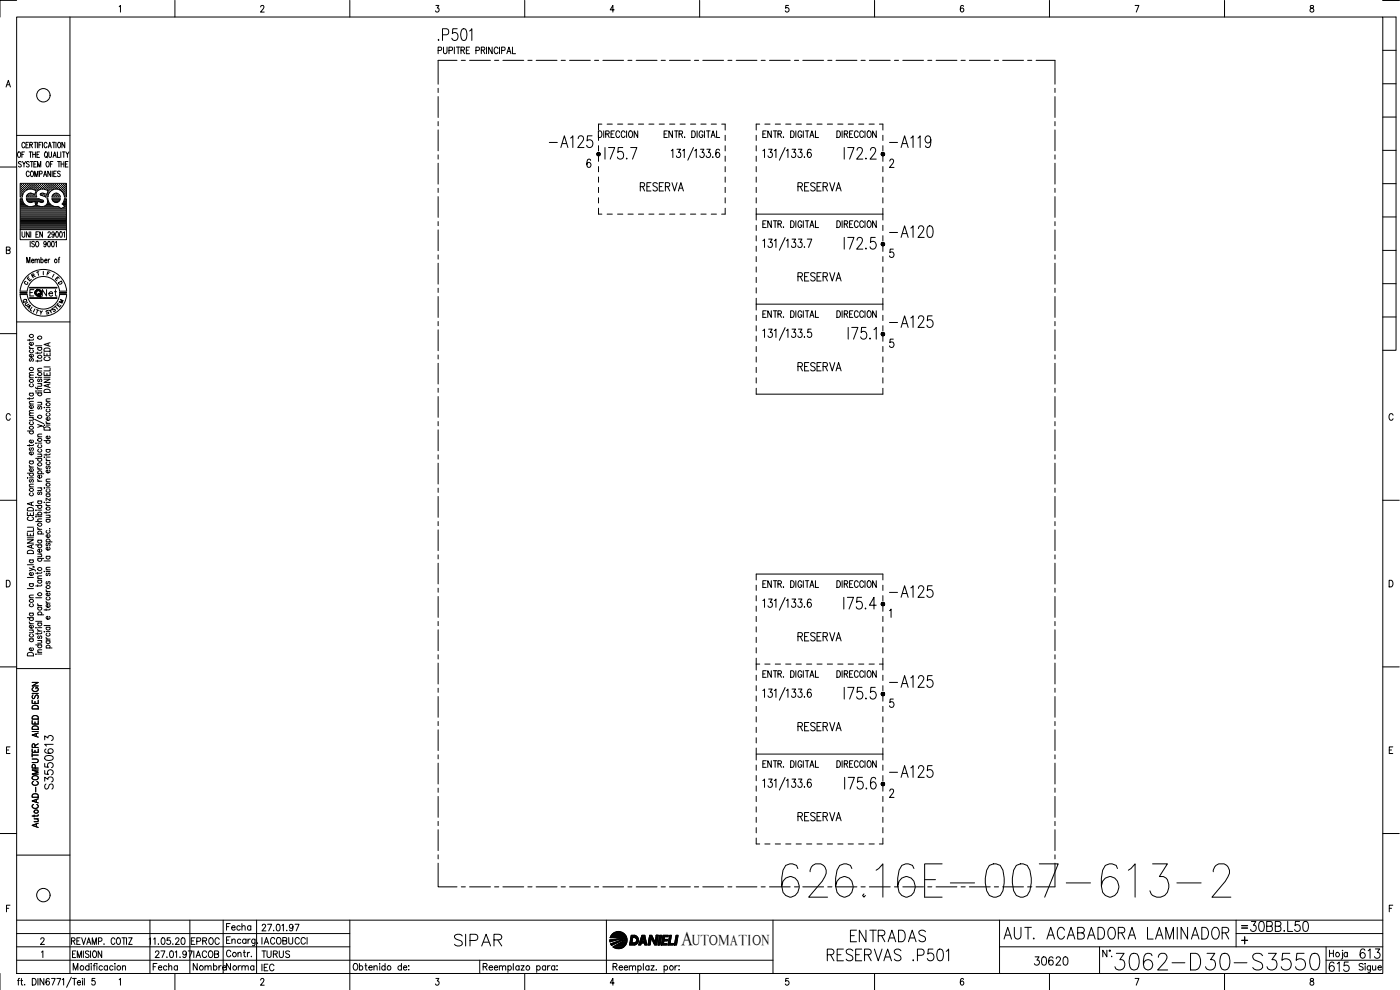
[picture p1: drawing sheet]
<svg xmlns="http://www.w3.org/2000/svg" width="420mm" height="297mm" viewBox="0 0 420 297" stroke-linecap="round" stroke-linejoin="round" font-family="sans-serif">
<defs><g id="words">
<text font-size="15.4" x="233.5" y="270.6">626.16E-007-613-2</text>
<text font-size="8.8" x="333.4" y="292.1">3062-D30-S3550</text>
<g font-size="7.1">
<text x="163.7" y="45.5">-A125</text>
<text x="265.6" y="45.5">-A119</text>
<text x="265.6" y="99.5">-A125</text>
<text x="265.6" y="180.6">-A125</text>
<text x="265.6" y="207.4">-A125</text>
<text x="265.6" y="234.6">-A125</text>
<text x="135.1" y="285">SIPAR</text>
<text x="300.2" y="282.9">AUT. ACABADORA LAMINADOR</text>
<text x="246.9" y="289.6">RESERVAS .P501</text>
</g>
<g font-size="6.6">
<text x="265.6" y="72.3">-A120</text>
<text x="251.9" y="183.8">I75.4</text>
<text x="373.9" y="280.8">30BB.L50</text>
<text x="254" y="283.6">ENTRADAS</text>
</g>
<text font-size="6.2" x="397.6" y="292.8">615</text>
<text font-size="5.9" x="204.5" y="283.6">A</text>
<g font-size="5.7">
<text x="190.9" y="58.6">RESERVA</text>
<text x="238.1" y="58.6">RESERVA</text>
<text x="238.1" y="85.4">RESERVA</text>
<text x="238.1" y="112.5">RESERVA</text>
<text x="238.1" y="193.7">RESERVA</text>
<text x="238.1" y="220.5">RESERVA</text>
<text x="16.9" y="238.1" transform="rotate(-90 16.9 238.1)">S3550613</text>
<text x="238.1" y="247.6">RESERVA</text>
<text x="309" y="290.7">30620</text>
<text x="407.1" y="288.6">613</text>
</g>
<g font-size="5.3">
<text x="66.7" y="280.5">Fecha</text>
<text x="56.1" y="284.7">EPROC</text>
<text x="56.8" y="288.6">IACOB</text>
<text x="56.8" y="292.5">Nombre</text>
<text x="66.7" y="292.5">Norma</text>
<text x="77.3" y="288.6">TURUS</text>
</g>
<g font-size="4.9">
<text x="11.6" y="90">Net</text>
<text x="77.3" y="284.3">IACOBUCCI</text>
<text x="77.3" y="292.5">IEC</text>
</g>
<g font-size="4.4">
<text x="8.1" y="84.7">R</text>
<text x="207.7" y="283.6">UTOMATION</text>
</g>
<g font-size="4">
<text x="7.1" y="85.4">E</text>
<text x="16.2" y="86.4">D</text>
<text x="5.6" y="92.1">Q</text>
<text x="6.3" y="92.8">U</text>
<text x="10.6" y="95.6">Y</text>
<text x="14.5" y="94.5">S</text>
<text x="16.6" y="92.1">M</text>
</g>
<g font-size="3.5">
<text x="12.7" y="83.6">F</text>
<text x="6" y="86.4">C</text>
<text x="371.5" y="279.8">=</text>
</g>
</g></defs>
<!-- layer: XR-FG100|CART -->
<g fill="none" stroke="#000" stroke-width=".3">
<path d="M5 5.1h410v287h-410zM5 .1h-5v5M21 5.1v287M35.8 2l.4-.4v2M52.5 .1v5M78.2 2.1l.4-.5 .5 .1v.7l-.9 1.2h1.1M105 .1v5M130.8 1.6h.9l-.5 .8a.59 .59 0 0 1 .5 .9 .59 .59 0 0 1-1-.1M157.5 .1v5M184.3 2.9h-1.2l.8-1.3v2M210 .1v5M236.6 1.6h-.8v.9a.62 .62 0 0 1 .9 0 .62 .62 0 0 1-.1 .9 .62 .62 0 0 1-.9-.2"/>
<path d="M262.5 .1v5M289.2 1.9l-.4-.3a1.12 1.12 0 0 0 0 2 .59 .59 0 0 0 .5-.8 .59 .59 0 0 0-1-.1l-.1 .2M315 .1v5M340.7 1.6h1.1l-.8 2M367.5 .1v5M393.3 1.7v.6a.74 .74 0 0 1 .9 .4 .74 .74 0 0 1-.3 .9 .64 .64 0 0 1-.8-.6 .64 .64 0 0 1 .9-.6l.2-.3-.1-.4zM415 5.1h4v100h-4M415 .1h4.9M415 15.1h4M1.8 26.1l.7-2 .6 2M2.1 25.4h.8M415 35.1h4"/>
<path d="M415 25.1h4M0 50.1h5M5 40.6h16M5.4 45.8l.2-.2a.86 .86 0 0 1 .6 .8 .86 .86 0 0 1-.6 .8l-.4-.6zM6.1 56.9h.1M6.1 56.3h.1M6.1 55.7h.1M6.1 57.6h.1M6.1 58.2h.1M6.1 58.8h.1M6.1 59.8h.5M6.3 57.3h.2"/>
<path d="M6.3 56.6h.2M6.3 56h.2M6.3 55.4h.2M6.3 57.9h.2M6.3 58.5h.2M6.4 48.7l-.3-.2-.6 .2 .2 .4 .6 .3 .1 .5-.3 .2-.6-.2M6.4 55.3v.1M6.4 55.9v.2M6.4 56.5v.2M6.4 57.2v.1M6.4 57.8v.2M6.4 58.4v.2"/>
<path d="M6.6 46.3h.4M6.6 56.9h.2M6.6 56.3h.2M6.6 55.7h.2M6.6 57.6h.2M6.6 58.2h.2M6.7 48.5l.5 .7 .5-.7M6.7 55.6v.1M6.7 56.2v.2M6.7 56.8v.2M6.7 57.5v.1M6.7 58.1v.2"/>
<path d="M7 57.3h.1M7 56.6h.1M7 56h.1M7 55.4h.1M7.1 55.3v.1M7.1 55.9v.2M7.1 56.5v.2M7.1 57.2v.1M7.2 49.2v.9M7.3 56.9h.2M7.3 56.3h.2M7.3 55.7h.2"/>
<path d="M7.3 45.6h-.7v1.6M7.4 55.6v.1M7.4 56.2v.2M7.4 56.8v.2M7.5 43.1a.47 .47 0 0 0-.6-.4 .47 .47 0 0 0-.3 .6v.4a.46 .46 0 0 0 .3 .6 .46 .46 0 0 0 .6-.4M7.6 56.6h.1M7.6 56h.1M7.6 55.4h.1M7.7 55.3v.1M7.7 55.9v.2M7.7 56.5v.2M7.8 43.5h.5"/>
<path d="M7.9 59.1h3.1M7.9 59.6h3.7M7.9 56.9h.1M7.9 56.3h.2M7.9 55.7h.2M7.9 59.6l.1 .3M8 59.9l.7 .8h.8M8 55.6v.1M8 56.2v.2M8 56.8v.1M8 58.8l-.1 .3M8 59.8h3.7"/>
<path d="M8.1 58.8h.1M8.3 56.6h.1M8.3 56h.1M8.3 55.4h.1M8.3 58.5h.1M8.3 55.3v.1M8.3 55.9v.2M8.3 56.5v.2M8.3 58.4v.2M8.6 42.7h-.8v1.7h.8M8.6 56.3h.1M8.6 55.7h.1"/>
<path d="M8.6 58.8h.1M8.6 55.6v.1M8.6 56.2v.2M8.6 58.7v.2M8.7 58.2l-.1 .1M8.8 51.7l-.3-.4a.86 .86 0 0 0-.6 .9 .86 .86 0 0 0 .6 .8l.3-.4M8.8 48.7l-.3-.2-.6 .2 .1 .3 .8 .6-.3 .5-.6-.2M8.8 45.6h.8M8.9 56h.1M8.9 55.4h.1M8.9 58.5h.1M8.9 43.5l.8-.2v-.5l-.8-.1v1.7"/>
<path d="M9 56.5l-.1 .1M9 55.3v.1M9 55.9v.2M9 58.4v.2M9.1 48.5h.8M9.1 45.6v1.6M9.2 56.3h.2M9.2 55.7h.2M9.2 58.2h.2M9.2 58.8h.2M9.2 51.5l.3-.2a.86 .86 0 0 1 .6 .9 .86 .86 0 0 1-.6 .8l-.4-.6zM9.3 55.6v.1"/>
<path d="M9.3 56.2v.2M9.3 58.1v.2M9.3 58.7v.2M9.3 43.5l.4 .9M9.5 58h-.8l-.7 .8M9.5 56.6h.2M9.5 56h.2M9.5 55.4h.2M9.5 58.5h.2M9.5 48.5v1.6M9.6 55.3v.1M9.6 55.9v.2"/>
<path d="M9.6 56.5v.2M9.6 58.4v.2M9.8 56.3h.2M9.8 55.7h.2M9.8 58.8h.2M9.8 46.3h.8M9.8 45.6v1.6M9.9 56.8l.9 .4-.3 1.1-1-.3M9.9 56.8a2.52 2.52 0 0 0-3.1 1.6M9.9 58.3h.1M9.9 55.6v.1M9.9 56.2v.2"/>
<path d="M9.9 58.7v.2M10.2 56.6h.1M10.2 56h.1M10.2 55.4h.1M10.2 58.5h.1M10.2 49.2h.4M10.2 42.7h.8M10.2 55.3v.1M10.2 55.9v.2M10.2 56.5v.2M10.2 58.4v.2M10.4 53v-1.7l.5 1.7 .5-1.7v1.7"/>
<path d="M10.5 56.9h.1M10.5 56.3h.1M10.5 55.7h.1M10.5 58.8h.1M10.5 55.6v.1M10.5 56.2v.2M10.5 56.8v.2M10.5 58.7v.2M10.6 58.2h.1M10.6 42.7v1.7M10.6 45.6v1.6M10.8 56.6h.1"/>
<path d="M10.8 56h.1M10.8 55.4h.1M10.9 55.3v.1M10.9 55.9v.2M10.9 56.5v.2M10.9 57.3h.1M10.9 48.5h-.7v1.6h.7M11.1 56.9h.2M11.1 56.3h.2M11.1 55.7h.2M11.1 46.3h.5M11.2 55.6v.1"/>
<path d="M11.2 56.2v.2M11.2 56.8v.2M11.2 42.7v1.7M11.3 50.1v-1.6l.5 1.6 .4-1.6v1.6M11.4 56.6h.2M11.4 56h.2M11.4 55.4h.2M11.5 55.3v.1M11.5 55.9v.2M11.5 56.5v.2M11.5 57.1a1.46 1.46 0 0 0-.4 2M11.6 59.6l.2 .1"/>
<path d="M11.7 43.5h.4M11.7 56.3h.2M11.7 55.7h.2M11.8 59.8l1.2 .3v.5l-.3 .1M11.8 55.6v.1M11.8 56.2v.2M11.8 56.9l-.2 .2M11.9 52.2l.6-.1 .1-.6-.7-.2v1.7M11.9 45.6h-.8v1.6h.8M12.1 56.6h.1M12.1 56h.1M12.1 55.4h.1"/>
<path d="M12.1 55.3v.1M12.1 55.9v.2M12.1 56.5v.2M12.2 58.1v.4M12.2 58.6l1.4 .5M12.4 56.3h.1M12.4 55.7h.1M12.4 58.2h.1M12.4 42.7h-.7v1.7M12.4 55.6v.1M12.4 56.2v.2M12.4 58.1v.2"/>
<path d="M12.7 56.6h.1M12.7 56h.1M12.7 55.4h.1M12.7 58.5h.1M12.7 42.7v1.7M12.8 55.3v.1M12.8 55.9v.2M12.8 56.5v.1M12.8 58.4v.2M13 56.3h.2M13 55.7h.2M13 58.2h.2"/>
<path d="M13.1 53l.4-1.7 .5 1.7M13.1 55.6v.1M13.1 56.2v.2M13.1 58.1v.2M13.3 52.4h.5M13.3 56.6h.2M13.3 56h.2M13.3 55.4h.2M13.3 58.5h.2M13.4 55.3v.1M13.4 55.9v.2M13.4 56.5v.2"/>
<path d="M13.4 58.4v.2M13.5 56.8l-.7-.1-1 .2M13.5 56.8l.9 .4-.3 1.1-1.2-.3-.7 .1M13.6 56.3h.2M13.6 55.7h.2M13.6 58.8h.2M13.7 45.6a.86 .86 0 0 1 .6 .8 .86 .86 0 0 1-.6 .8 1.14 1.14 0 0 1 0-1.6zM13.7 55.6v.1M13.7 56.2v.2M13.7 58.7v.2M13.9 46.9l.3 .5M14 56.6h.1"/>
<path d="M14 56h.1M14 55.4h.1M14 58.5h.1M14.1 48.5h.1a.86 .86 0 0 1 .6 .8 .86 .86 0 0 1-.6 .8 1.09 1.09 0 0 1-.1-1.6zM14.1 55.3v.1M14.1 55.9v.2M14.1 56.5v.2M14.1 58.4v.2M14.1 59.6h.3a2.55 2.55 0 0 0 3.1 2.3M14.1 43.1l-.3-.4a.86 .86 0 0 0-.6 .8 .86 .86 0 0 0 .6 .9l.3-.5M14.1 59.6a1.7 1.7 0 0 1-.3 2 1.7 1.7 0 0 1-2 .3M14.3 58.8h.1"/>
<path d="M14.3 56.9h.1M14.3 56.3h.1M14.3 55.7h.1M14.3 58.2h.1M14.4 55.6v.1M14.4 56.2v.2M14.4 56.8v.2M14.4 58.1v.2M14.4 57.6h.1M14.5 44.4l.4-1.7 .5 1.7M14.6 57.3h.1M14.6 56.6h.1"/>
<path d="M14.6 56h.1M14.6 55.4h.1M14.6 57.9h.1M14.6 45.6l.1 1.4 .3 .2 .4-.2 .1-1.4M14.6 43.8h.6M14.7 55.3v.1M14.7 55.9v.2M14.7 56.5v.2M14.7 57.2v.1M14.7 57.8v.1M14.9 56.9h.2M14.9 56.3h.2"/>
<path d="M14.9 55.7h.2M15 55.6v.1M15 56.2v.2M15 56.8v.2M15.1 49.2h.5M15.2 51.3v1.7l-.8-1.7v1.7M15.2 56.6h.2M15.2 56h.2M15.2 55.4h.2M15.3 55.3v.1M15.3 55.9v.2M15.3 56.5v.2"/>
<path d="M15.5 56.9h.2M15.5 56.3h.2M15.5 55.7h.2M15.6 59.6h2.5a1.26 1.26 0 0 1-1.3 1.2 1.26 1.26 0 0 1-1.2-1.2zM15.6 55.6v.1M15.6 56.2v.2M15.6 56.8v.2M15.7 51.3v1.7M15.7 59.8h2.2M15.7 42.7h.9M15.9 48.5h-.8v1.6M15.9 56.6h.1"/>
<path d="M15.9 56h.1M15.9 55.4h.1M15.9 47.2l.5-1.6 .5 1.6M16 58.5h.1M16 55.3v.1M16 55.9v.2M16 56.5v.2M16 58.5v.1M16 58.3a1.22 1.22 0 0 1 1.3-.3 1.22 1.22 0 0 1 .8 1.1h-2.5zM16.1 52.1h.5M16.1 46.7h.6M16.2 56.3h.1"/>
<path d="M16.2 55.7h.1M16.2 58.8h.1M16.2 42.7v1.7M16.3 55.6v.1M16.3 56.2v.2M16.3 58.7v.2M16.3 58.2v.1M16.5 56.6h.1M16.5 56h.1M16.5 55.4h.1M16.5 58.5h.1M16.6 55.3v.1"/>
<path d="M16.6 55.9v.2M16.6 56.5v.1M16.6 58.4v.2M16.8 56.3h.2M16.8 55.7h.2M16.8 58.2h.2M16.8 58.8h.2M16.8 42.7v1.7M16.9 51.3h-.8v1.7h.8M16.9 55.6v.1M16.9 56.2v.2M16.9 58.1v.2"/>
<path d="M16.9 58.7v.2M17.1 56h.2M17.1 55.4h.2M17.1 58.5h.2M17.2 45.6v1.6h.7M17.2 56.5l-.1 .1M17.2 55.3v.1M17.2 55.9v.2M17.2 58.4v.2M17.3 48.5h.8M17.4 42.9l.3-.2a.86 .86 0 0 1 .6 .8 .86 .86 0 0 1-.6 .9l-.4-.7zM17.4 56.3h.2"/>
<path d="M17.4 55.7h.2M17.4 58.8h.2M17.5 55.6v.1M17.5 56.2v.2M17.5 58.7v.2M17.7 48.5v1.6M17.8 56.6h.1M17.8 56h.1M17.8 55.4h.1M17.8 56.9l1 .8 .5 1.4h.6v-4.1h-13.8v4.1h.6l.2-.8M17.8 56.9a2.53 2.53 0 0 0-3.4 2.2h-.8M17.9 55.3v.1"/>
<path d="M17.9 55.9v.2M17.9 56.5v.2M18.1 51.5a.42 .42 0 0 0-.6-.2 .42 .42 0 0 0-.1 .7l.5 .2a.43 .43 0 0 1 .1 .7 .43 .43 0 0 1-.7-.2M18.1 56.9h.1M18.1 56.3h.1M18.1 55.7h.1M18.2 55.6v.1M18.2 56.2v.2M18.2 56.8v.2M18.2 45.6v1.6M18.3 49.2h.9M18.3 48.5v1.6"/>
<path d="M18.4 56.6h.1M18.4 56h.1M18.4 55.4h.1M18.5 57.3h.1M18.5 55.3v.1M18.5 55.9v.2M18.5 56.5v.2M18.5 57.2v.1M18.7 56.9h.2M18.7 56.3h.2M18.7 55.7h.2M18.7 45.6h.8"/>
<path d="M18.8 57.5l.1 .1M18.8 55.6v.1M18.8 56.2v.2M18.8 56.8v.2M19 57.3h.2M19 56.6h.2M19 56h.2M19 55.4h.2M19 57.9h.2M19.1 45.6v1.6M19.1 55.3v.1M19.1 55.9v.2"/>
<path d="M19.1 56.5v.2M19.1 57.2v.1M19.1 57.8v.2M19.2 48.5v1.6M19.3 56.9h.2M19.3 56.3h.2M19.3 55.7h.2M19.3 57.6h.2M19.3 58.2h.2M19.4 58.8h.1M19.4 42.7v1.7l-.8-1.7v1.7M19.4 55.6v.1"/>
<path d="M19.4 56.2v.2M19.4 56.8v.2M19.4 57.5v.1M19.4 58.1v.2M19.4 58.7v.2M19.4 59.8h.4M19.6 49.2h.5M19.7 57.3h.1M19.7 56.6h.1M19.7 56h.1M19.7 55.4h.1M19.7 57.9h.1"/>
<path d="M19.7 58.5h.1M19.8 45.6l.4 .7 .5-.7M19.8 55.3v.1M19.8 55.9v.2M19.8 56.5v.2M19.8 57.2v.1M19.8 57.8v.2M19.8 58.4v.2M20.2 46.3v.9M20.4 48.5h-.8v1.6h.8M415 55.1h4M415 45.1h4"/>
<path d="M1.9 75h1l.1-.7-1.1-.2v2l1.1-.2v-.5l-.3-.4M6.1 68.9v3h13.8v-3M6.1 64.5h13.7M6.1 64.2h13.7M6.1 63.9h13.7M6.1 63.6h13.7M6.1 63.3h13.7M6.1 63h13.7M6.1 62.6h12.1M6.1 62.3h11.8M6.1 62h2.3M6.1 61.7h1.6"/>
<path d="M6.1 61.4h1.3M6.1 61.1h1M6.1 60.7h.8M6.1 60.4h.6M6.1 60.1h.5M6.1 64.9h13.7M6.1 65.2h13.7M6.1 65.5h13.7M6.1 65.8h13.7M6.1 66.2h13.7M6.1 66.4h13.7M6.1 66.8h13.7"/>
<path d="M6.1 67.1h13.7M6.1 67.4h13.7M6.1 67.7h13.7M6.1 68.1h13.7M6.1 68.4h13.7M6.1 68.7h13.7M6.6 69.5v1.2l.4 .5 .4-.3 .1-1.4M6.8 60.4l.3 .4a2.5 2.5 0 0 0 2.8 1.1M6.9 60.4l-.3-.8h-.5v9.3h13.8v-9.3h-.6l-.7 1.6M8 78.9v-1.7l.5 1.7 .5-1.7v1.7M8.2 60.1h4.5M8.4 60.4h1.7"/>
<path d="M8.8 69.5v1.7l-.9-1.7v1.7M9.1 72.4v1.7M9.2 69.5v1.7M9.4 78.2h.8l-.2-.4a.46 .46 0 0 0-.6 .5 .46 .46 0 0 0 .8 .3M9.5 60.7l1-.3 .2 1.2-.8 .3M9.9 62h2M10.3 72.6a.42 .42 0 0 0-.6-.1 .42 .42 0 0 0 0 .6l.4 .2a.43 .43 0 0 1 .1 .7 .43 .43 0 0 1-.7-.2M10.5 78.1l.3-.3h.3l.1 1.1M10.5 77.8v1.1M10.5 60.4h.7M10.6 60.7h.5M10.7 61.1h.4"/>
<path d="M10.8 61.7h.2M10.8 72.6l.2-.2a.86 .86 0 0 1 .7 .8 .86 .86 0 0 1-.7 .9l-.3-.7zM10.8 70.3h.5M10.8 61.4h.2M11.2 78.1l.3-.3h.3v1.1M11.6 69.5h-.8v1.7h.8M11.7 60.4h1.3M12.3 78l.1-.2a.46 .46 0 0 1 .6 .5 .46 .46 0 0 1-.7 .3M12.3 77.2v1.7M12.7 60.8l-1.4-.4-.3 1.2 .8 .3M12.7 69.5v1.7l-.8-1.7v1.7M13.3 62h2.8"/>
<path d="M13.4 78.2h.7v-.3a.47 .47 0 0 0-.7 .1 .47 .47 0 0 0 .1 .6l.2 .3 .4-.3M13.8 61.7h1.7M13.9 73l-.2 .3a.42 .42 0 0 1-.6-.4 .42 .42 0 0 1 .7-.3l.1 .7-.2 .7-.3 .1-.2-.3M14.1 61.4h1M14.3 61.1h.5M14.4 60.7h.2M14.4 69.9a.43 .43 0 0 1 .7-.3 .43 .43 0 0 1-.2 .8l-.5 .8h.8M14.4 60.4h.1M14.5 72.5l.1-.1a.96 .96 0 0 1 0 1.7l-.3-.8zM14.5 77.8v1.1M14.9 77.8l-.4 .4M15.6 72.5l.2-.1a.96 .96 0 0 1 0 1.7l-.3-.8z"/>
<path d="M15.9 60.1h1.9M16.1 60.4h1.4M16.3 70.1l-.2 .4a.42 .42 0 0 1-.6-.5 .42 .42 0 0 1 .7-.2l-.1 1.3-.3 .1-.2-.3M16.6 72.7l.3-.3v1.7M16.9 69.6l.2-.1a.96 .96 0 0 1 0 1.7l-.4-.7zM17.4 62l.9 .6 1.1-.6M17.5 77.8h.4M17.9 77.2l-.2 .1v1.6M18 69.6l.2-.1a.96 .96 0 0 1 0 1.7l-.3-.7zM18.4 62.6h1.4M18.7 61.2l.7 .8M18.9 61.1h.9"/>
<path d="M19 62.3h.8M19 61.4h.8M19 69.8l.3-.3v1.7M19.1 60.7h.7M19.3 61.7h.5M19.3 60.4h.5M19.3 60.1h.5M19.5 62h.3M415 75.1h4M415 65.1h4M5 96.6h16M6 88.4a7 7 0 0 0 7 6.5 7 7 0 0 0 7-6.5"/>
<path d="M6 87.3a7 7 0 0 1 7-6.5 7 7 0 0 1 7 6.5M8.2 88.4a4.9 4.9 0 0 0 4.8 4.3 4.9 4.9 0 0 0 4.9-4.3M8.2 87.3a4.9 4.9 0 0 1 4.8-4.3 4.9 4.9 0 0 1 4.9 4.3M8.9 89.4h8.2M8.9 89.5h8.2M8.9 86.4h8.2M8.9 86.2h8.2M9 89.4h8M9 86.3h8M10.2 86.9h-1.2v1.9M415 95.1h4M415 85.1h4"/>
<path d="M0 100.1h5M8.8 104l.1 .3 .5 .2M8.8 101.8v.5M8.8 119.3v.5M8.8 118h1.2M8.8 113.4h1.2M8.8 104.5h1.2M9.1 118a.56 .56 0 0 0 .2 .9 .56 .56 0 0 0 .7-.7l-.2-.2M9.1 115.2a.51 .51 0 0 0 0 .7 .51 .51 0 0 0 .7 0 .51 .51 0 0 0 0-.7M9.1 107.6l-.3 .3 .3 .5 .4-.7h.4l.1 .4-.2 .3M9.1 105a.51 .51 0 0 0 0 .7 .51 .51 0 0 0 .7 0 .51 .51 0 0 0 0-.7M9.8 106.3a.51 .51 0 0 1 0 .7 .51 .51 0 0 1-.7 .1 .51 .51 0 0 1-.1-.7l.4-.1v.9"/>
<path d="M9.8 102.7a.51 .51 0 0 1 0 .7 .51 .51 0 0 1-.7 .1 .51 .51 0 0 1-.1-.7l.4-.1v.9M10 119.3l-.3 .3h-1.5M10 112.6h-1.1l-.1 .4 .4 .4M10 111.7l-1.1 .1-.1 .4 .4 .4M10 101.7l-.1 .3-1.7 .1M10.7 117.3h.2zM10.7 116.2l.3 .4h1.5M10.7 113.2h.2zM10.7 117.9h1.8M10.7 103.7h1.8M11.3 113.2h1.2M11.3 105.6v.6"/>
<path d="M11.3 108.1v.5M11.3 116.3v.5M11.3 117.3h1.2M11.3 115.1h1.2M11.3 111.3h1.2M11.3 104.3h1.2M11.6 117.9a.56 .56 0 0 0 .2 .9 .56 .56 0 0 0 .7-.6l-.2-.3M11.6 113.7l-.3 .3 .3 .5 .4-.7h.4l.1 .4-.2 .3M11.6 104.3a.56 .56 0 0 0 .2 .9 .56 .56 0 0 0 .7-.7l-.2-.2M12.2 115.1l.3 .4-.1 .4h-1.1M12.5 110.5l-1.1 .1-.1 .3 .4 .4M12.5 108l-.1 .3h-1.7"/>
<path d="M12.5 105.6l-.3 .3h-1.5M13.2 113.8h1.8l-1.8 1h1.8M13.2 111.7v.9h1.8v-.9M13.2 105.8v1h1.8v-1M13.2 113.2h1.8M13.2 110.1h1.8M13.3 117.1a.99 .99 0 0 1 1.1-.3 .99 .99 0 0 1 .6 1h-1.8zM13.3 104.7a1.01 1.01 0 0 1 1.1-.3 1.01 1.01 0 0 1 .6 1h-1.8zM13.6 107.2a.53 .53 0 0 0-.4 .6 .53 .53 0 0 0 .7 .4h.5a.52 .52 0 0 0 .6-.4 .52 .52 0 0 0-.4-.6M14.1 106.2v.6M14.1 112.1v.5M14.4 103v.7"/>
<path d="M14.4 115.4v.7M15 119.7h-1.1l-.1 .4 .4 .3M15 115.2l-1.8 .5 1.8 .6M15 110.5v.8h-1.8M15 102.8l-1.8 .6 1.8 .5M3.1 124.6a.63 .63 0 0 0-.8-.5 .63 .63 0 0 0-.4 .8v.4a.63 .63 0 0 0 .4 .8 .63 .63 0 0 0 .8-.5M8.2 129.3h1.8M8.8 139.6l.6 .6M8.8 138.3h1.2M8.8 133.4v.5M8.8 125.3h1.2M8.8 124.7h1.2"/>
<path d="M8.8 121.2h1.2M9.1 138.3a.56 .56 0 0 0 .2 1 .56 .56 0 0 0 .7-.7l-.2-.3M9.1 134.4l-.3 .2 .1 .5h.4l.2-.7h.3l.2 .2-.2 .6M9.1 129.3a.51 .51 0 0 0 0 .8 .51 .51 0 0 0 .7 0 .51 .51 0 0 0 0-.8M9.1 126.6a.56 .56 0 0 0 .2 .9 .56 .56 0 0 0 .7-.6l-.2-.3M9.7 125.3l.3 .4-.1 .4h-1.1M9.8 135.6a.51 .51 0 0 1 0 .7 .51 .51 0 0 1-.7 .1 .51 .51 0 0 1-.1-.7l.4-.1v.9M9.8 132a.51 .51 0 0 1 0 .7 .51 .51 0 0 1-.7 .1 .51 .51 0 0 1-.1-.7l.4-.1v.9M9.8 121.7a.51 .51 0 0 1 0 .7 .51 .51 0 0 1-.7 0 .51 .51 0 0 1-.1-.7h.4v.8M10 133.3l-.1 .3-1.7 .1M10 123.9l-1.1 .1-.1 .4 .4 .3M10 123.1l-1.1 .1-.1 .4 .4 .3"/>
<path d="M10 120.4l-1.1 .1-.1 .3 .4 .4M10.4 125.8l2.7 1.3M10.7 133h.2zM10.7 137.5h1.8M11.3 127.4l1.2 .4-1.2 .4M11.3 136.3h1.2M11.3 133h1.2M11.3 131h1.2M11.3 120.7h1.2M11.6 137.5a.56 .56 0 0 0 .2 1 .56 .56 0 0 0 .7-.7l-.2-.3M11.6 134.8a.51 .51 0 0 0 0 .7 .51 .51 0 0 0 .7 0 .51 .51 0 0 0 0-.7M11.6 133.5a.51 .51 0 0 0 0 .7 .51 .51 0 0 0 .7 0 .51 .51 0 0 0 0-.7"/>
<path d="M11.6 121.9l-.3 .3 .1 .5h.4l.2-.7 .3-.1 .2 .3-.2 .6M12.2 136.3l.3 .3-.1 .4h-1.1M12.2 120.7l.3 .4-.1 .3-1.1 .1M12.5 130.2l-1.1 .1-.1 .4 .4 .3M12.5 127.8l.5 .2 .1 .3M13.2 137.1h.2zM13.2 127.5h.2zM13.2 122.2h.2zM13.2 132.2h1.8M13.3 128.4a.99 .99 0 0 1 1.1-.3 .99 .99 0 0 1 .6 1h-1.8zM13.8 137.6l.1 .4 .5 .2M13.8 126.5l.1 .3 .5 .2"/>
<path d="M13.8 136.2v.5M13.8 138.2h1.2M13.8 137.1h1.2M13.8 134.9h1.2M13.8 127.5h1.2M13.8 127h1.2M13.8 122.2h1.2M13.8 120.4h1.2M14.1 139.8l-.3 .3 .3 .5 .4-.7h.4l.1 .4-.2 .3M14.1 138.6l-.2 .1a.52 .52 0 0 0 .6 .7 .52 .52 0 0 0 .3-.8M14.1 134.9l-.2 .1a.52 .52 0 0 0 .6 .7 .52 .52 0 0 0 .3-.8M14.1 132.2a.55 .55 0 0 0 .2 .9 .55 .55 0 0 0 .7-.7l-.2-.2"/>
<path d="M14.1 124l-.2 .1a.52 .52 0 0 0 .6 .8 .52 .52 0 0 0 .3-.9M14.1 122.8l-.2 .1a.52 .52 0 0 0 .6 .7 .52 .52 0 0 0 .3-.8M14.8 130.8l.1 .2a.52 .52 0 0 1-.5 .7 .52 .52 0 0 1-.4-.8l.4-.1v.9M14.8 125.3l.1 .1a.52 .52 0 0 1-.5 .8 .52 .52 0 0 1-.4-.8l.4-.1v.8M15 136.1l-.3 .4h-1.5M418.1 124.6a.63 .63 0 0 0-.8-.5 .63 .63 0 0 0-.4 .8v.4a.63 .63 0 0 0 .4 .8 .63 .63 0 0 0 .8-.5M0 150.1h5M8.2 159.8v1h1.8v-1M8.2 153.7v1h1.8v-1M8.2 143.4h.2zM8.2 158.2h1.8M8.2 142h1.8"/>
<path d="M8.3 152.6a.99 .99 0 0 1 1.1-.3 .99 .99 0 0 1 .6 1h-1.8zM8.6 155.1a.57 .57 0 0 0-.4 .7 .57 .57 0 0 0 .7 .4h.5a.56 .56 0 0 0 .6-.4 .56 .56 0 0 0-.4-.7M8.8 146.1h1.2M8.8 143.4h1.2M8.8 140.2h1.2M9.1 147.9a.56 .56 0 0 0 .2 .9 .56 .56 0 0 0 .7-.6l-.2-.3M9.1 143.9l-.3 .3 .1 .4h.4l.2-.6 .3-.1 .2 .3-.2 .5M9.1 142a.56 .56 0 0 0 .2 .9 .56 .56 0 0 0 .7-.6l-.2-.3M9.1 154.1v.6M9.4 150.8v.7M9.8 140.6a.5 .5 0 0 1 0 .7 .5 .5 0 0 1-.7 .1 .5 .5 0 0 1-.1-.7l.4-.1v.9M10 158.5v.9h-1.8"/>
<path d="M10 150.6l-1.8 .6 1.8 .6M10 145.3l-1.1 .1-.1 .3 .4 .4M10.7 155h.2zM10.7 153.1h.2zM10.7 156.5h1.8M10.7 154.5h1.8M10.7 151.7h1.8M11.3 158.2l.1 .4 .5 .2M11.3 143.8v.2l.6 .4M11.3 140.2v.2l.6 .3M11.3 146.4h1.2M11.3 158.8h1.2"/>
<path d="M11.3 155h1.2M11.3 153.1h1.2M11.3 150.3h1.2M11.3 144.4h1.2M11.3 142.1h1.8M11.3 140.7h1.2M11.6 154.5l-.2-.1a.52 .52 0 0 1 .6-.8 .52 .52 0 0 1 .3 .9M11.6 151.7a.51 .51 0 0 0 0 .7 .51 .51 0 0 0 .7 0 .51 .51 0 0 0 0-.7M11.6 150.3a.56 .56 0 0 0 .2 .9 .56 .56 0 0 0 .7-.6l-.2-.3M11.6 147.6l-.3 .3 .3 .5 .4-.7h.4l.1 .4-.2 .3M11.6 142.1a.51 .51 0 0 1 0-.7 .51 .51 0 0 1 .7 0 .51 .51 0 0 1 0 .7M12.2 146.4l.3 .3-.1 .4-1.1 .1"/>
<path d="M12.3 142.6a.51 .51 0 0 1 0 .7 .51 .51 0 0 1-.7 .1 .51 .51 0 0 1-.1-.8h.4v.9M12.5 155.7l-1.1 .1-.1 .3 .4 .4M13.2 150.7h.2zM13.2 146.4h.2zM13.8 151.2l.1 .3 .5 .2M13.8 153.5v.5M13.8 155.9h1.2M13.8 154.6h1.2M13.8 151.7h1.2M13.8 150.7h1.2M13.8 148.2h1.2M13.8 146.4h1.2"/>
<path d="M13.8 144.6h1.2M14.1 159.2l-.2 .1a.52 .52 0 0 0 .6 .7 .52 .52 0 0 0 .3-.8M14.1 155.9l-.2 .1a.52 .52 0 0 0 .6 .7 .52 .52 0 0 0 .3-.8M14.1 148.2l-.2 .1a.52 .52 0 0 0 .6 .8 .52 .52 0 0 0 .3-.9M14.1 146.9a.55 .55 0 0 0 .2 .9 .55 .55 0 0 0 .7-.7l-.2-.2M14.7 154.6l.3 .3-.1 .4h-1.1M14.8 141l.1 .2a.53 .53 0 0 1-.5 .7 .53 .53 0 0 1-.4-.8l.4-.1v.9M14.9 158.6v.1M15 153.5l-.3 .3h-1.5M15 149.5v.7l-1.2-.7v.7M15 143.7l-1.1 .1-.1 .4 .4 .4M415 150.1h4.9"/>
<path d="M1.9 174.1a1.01 1.01 0 0 1 1.2 1 1.01 1.01 0 0 1-1.2 1zM8.2 162h1.8l-1.8 1h1.8M8.2 176.6h1.8M8.2 173.3h1.8M8.2 169.4h1.8M8.2 161.4h1.8M8.3 165.4a.99 .99 0 0 1 1.1-.3 .99 .99 0 0 1 .6 1h-1.8zM8.8 170.4l1.2 .4-1.2 .5M8.8 179.4h1.2M8.8 175.1h1.2M8.8 168h1.2M9.1 175.1a.56 .56 0 0 0 .2 1 .56 .56 0 0 0 .7-.7l-.2-.3"/>
<path d="M9.1 168a.56 .56 0 0 0 .2 .9 .56 .56 0 0 0 .7-.6l-.2-.3M9.1 160.2v.6M9.4 163.6v.8M9.8 171.8a.51 .51 0 0 1 0 .7 .51 .51 0 0 1-.7 .1 .51 .51 0 0 1-.1-.7l.4-.1v.9M9.9 170l.5 .2M10 178.5l-1.1 .1-.1 .4 .4 .4M10 170.8l.5 .3 .1 .3M10 163.4l-1.8 .6 1.8 .6M10.7 179.4h1.8M10.7 163.5h1.8M11.3 171.7v.5M11.3 175.5v.5"/>
<path d="M11.3 174.1h1.2M11.3 173.6h1.2M11.3 167.5h1.8M11.3 166.2h1.2M11.3 162.1h1.2M11.3 160.2h1.8M11.6 174.1a.51 .51 0 0 0 0 .7 .51 .51 0 0 0 .7 0 .51 .51 0 0 0 0-.7M11.6 167.5a.56 .56 0 0 0 .2 1 .56 .56 0 0 0 .7-.7l-.2-.3M11.6 163.5a.51 .51 0 0 0 0 .7 .51 .51 0 0 0 .7 0 .51 .51 0 0 0 0-.7M11.6 162.1a.51 .51 0 0 0 0 .7 .51 .51 0 0 0 .7 0 .51 .51 0 0 0 0-.7M11.6 160.2a.51 .51 0 0 1 0-.7 .51 .51 0 0 1 .7 0 .51 .51 0 0 1 0 .7M12.2 166.2l.3 .4-.1 .4h-1.1"/>
<path d="M12.3 164.8a.51 .51 0 0 1 0 .7 .51 .51 0 0 1-.7 .1 .51 .51 0 0 1-.1-.7l.4-.1v.9M12.5 175.4l-.3 .4h-1.5M12.5 172.8l-1.1 .1-.1 .4 .4 .3M12.5 171.6l-.1 .3-1.7 .1M13.2 168.3h1.8M13.3 171.5h.1M13.8 176.9l.1 .4 .5 .2M13.8 177.5h1.2M13.8 171.5h1.2M13.8 171h1.2M13.8 166.9h1.2M13.8 162.6h1.8"/>
<path d="M14.1 179.2l-.2 .1a.52 .52 0 0 0 .6 .7 .52 .52 0 0 0 .3-.8M14.1 174.5l-.3 .3 .1 .4h.4l.2-.6 .3-.1 .2 .3-.2 .4M14.1 171.9l-.3 .3 .1 .5h.4l.2-.7 .3-.1 .2 .3-.2 .5M14.1 166.9l-.2 .1a.52 .52 0 0 0 .6 .8 .52 .52 0 0 0 .3-.9M14.1 163l-.3 .3 .3 .5 .4-.7h.4l.1 .4-.2 .3M14.1 162.6l-.2-.1a.52 .52 0 0 1 .6-.8 .52 .52 0 0 1 .3 .9M14.8 177.9a.5 .5 0 0 1 0 .7 .5 .5 0 0 1-.7 .1 .5 .5 0 0 1-.1-.7l.4-.1v.9M14.8 164.2a.49 .49 0 0 1 0 .7 .49 .49 0 0 1-.7 0 .49 .49 0 0 1-.1-.6l.4-.1v.8M14.8 160.4l.1 .2a.52 .52 0 0 1-.5 .7 .52 .52 0 0 1-.4-.8l.4-.1v.9M15 170.2l-1.1 .1-.1 .3 .4 .4M416.9 174.1a1.01 1.01 0 0 1 1.2 1 1.01 1.01 0 0 1-1.2 1zM8.2 185.3h1.8"/>
<path d="M8.3 196a.99 .99 0 0 1 1.1-.2 .99 .99 0 0 1 .6 1h-1.8zM8.8 186.6l.6 .5M8.8 191.7h1.2M8.8 189h1.2M8.8 187.1h1.2M8.8 184h1.2M9.1 191.7a.51 .51 0 0 0 0 .7 .51 .51 0 0 0 .7 0 .51 .51 0 0 0 0-.7M9.1 190.3a.51 .51 0 0 0 0 .7 .51 .51 0 0 0 .7 0 .51 .51 0 0 0 0-.7M9.1 185.3a.51 .51 0 0 0 0 .8 .51 .51 0 0 0 .7 0 .51 .51 0 0 0 0-.8M9.1 184a.56 .56 0 0 0 .2 .9 .56 .56 0 0 0 .7-.6l-.2-.3M9.1 181.2a.51 .51 0 0 0 0 .7 .51 .51 0 0 0 .7 0 .51 .51 0 0 0 0-.7M9.7 189l.3 .4-.1 .4-1.1 .1"/>
<path d="M9.8 194.4a.5 .5 0 0 1 0 .7 .5 .5 0 0 1-.7 0 .5 .5 0 0 1-.1-.6l.4-.1v.8M9.8 187.6a.51 .51 0 0 1 0 .7 .51 .51 0 0 1-.7 0 .51 .51 0 0 1-.1-.7h.4v.9M10.7 196.2h.2zM10.7 188.3h.2zM10.7 193.5h1.8M10.7 186.4h1.8M11.3 188.8l.1 .3 .5 .2M11.3 181.1l.6 .6M11.3 196.2h1.2M11.3 195.7h1.2M11.3 192.2h1.2M11.3 189.9v.5"/>
<path d="M11.3 189.3h1.2M11.3 188.3h1.2M11.3 186.9h1.2M11.3 184.5h1.8M11.3 182.2h1.2M11.3 181.7h1.2M11.6 193.5a.51 .51 0 0 0 0 .7 .51 .51 0 0 0 .7 0 .51 .51 0 0 0 0-.7M11.6 190.8l-.3 .3 .1 .4h.4l.2-.6 .3-.1 .2 .3-.2 .5M11.6 186.9a.51 .51 0 0 0 0 .8 .51 .51 0 0 0 .7 0 .51 .51 0 0 0 0-.8M11.6 184.5a.51 .51 0 0 1 0-.8 .51 .51 0 0 1 .7 0 .51 .51 0 0 1 0 .8M11.6 182.2a.51 .51 0 0 0 0 .7 .51 .51 0 0 0 .7 0 .51 .51 0 0 0 0-.7M12.2 192.2l.3 .4-.1 .3-1.1 .1"/>
<path d="M12.5 195h-1.1l-.1 .4 .4 .3M12.5 189.8l-.3 .3h-1.5M13.2 189.5h.2zM13.2 187.7h1.8M13.8 191.2l.1 .3 .5 .3M13.8 180.4l.1 .3 .5 .3M13.8 194.4h1.8M13.8 192.3h1.2M13.8 191.8h1.2M13.8 189.5h1.2M13.8 188.2h1.2M13.8 182.7v.5"/>
<path d="M13.8 181h1.2M14.1 194.4l-.2-.1a.52 .52 0 0 1 .6-.7 .52 .52 0 0 1 .3 .8M14.1 192.3l-.2 .1a.52 .52 0 0 0 .6 .7 .52 .52 0 0 0 .3-.8M14.1 190l-.2 .1a.52 .52 0 0 0 .6 .8 .52 .52 0 0 0 .3-.9M14.1 188.2l-.2 .1a.52 .52 0 0 0 .6 .8 .52 .52 0 0 0 .3-.9M14.8 184.9a.5 .5 0 0 1 0 .7 .5 .5 0 0 1-.7 .1 .5 .5 0 0 1-.1-.7l.4-.1v.9M14.8 181.4l.1 .1a.53 .53 0 0 1-.5 .7 .53 .53 0 0 1-.4-.8h.4v.8M15 182.7l-.3 .3h-1.5M0 200.1h5M5 200.6h16M9.7 216.2v1h1.8v-1M9.7 210.1v1h1.8v-1"/>
<path d="M9.7 204.8h1.8l-1.8 1h1.8M9.7 219.5h1.8M9.7 208.1h1.8M9.7 218.1a.99 .99 0 0 1 1.2-.3 .99 .99 0 0 1 .6 1h-1.8zM9.7 215a.99 .99 0 0 1 1.2-.3 .99 .99 0 0 1 .6 1.1h-1.8zM9.7 211.9a.99 .99 0 0 1 1.2-.2 .99 .99 0 0 1 .6 1h-1.8zM9.9 208.5l-.2 .4 .2 .7 .4-.1 .5-.9 .4-.1 .3 .4-.3 .7M10.1 206.3a.61 .61 0 0 0-.4 .7 .61 .61 0 0 0 .6 .5h.5a.6 .6 0 0 0 .7-.6 .6 .6 0 0 0-.7-.6v.4M10.5 210.5v.6M10.5 216.6v.6M11.5 219.9l-1.8 .6 1.8 .7M415 200.1h4.9"/>
<path d="M1.9 225h.7M3 224.1h-1.1v2h1.1M9.7 227.7h1.3l.5 .5-.3 .6h-1.5M9.7 224.7v1h1.8M9.7 226.6h1.8M9.7 226v1.1M9.7 238.4a.99 .99 0 0 1 1.2-.2 .99 .99 0 0 1 .6 1h-1.8zM9.7 233.1a.89 .89 0 0 1 1.1-.4 .89 .89 0 0 1 .6 1 .89 .89 0 0 1-1.1 .4 .89 .89 0 0 1-.6-1zM10.1 234.4a.61 .61 0 0 0-.4 .7 .61 .61 0 0 0 .6 .5h.5a.61 .61 0 0 0 .7-.5 .61 .61 0 0 0-.5-.7M10.5 224.3l-.1-1h-.6l-.1 1h1.8M10.6 230.4l-.1-.9-.7-.1-.1 1h1.8M10.9 239.9v.8"/>
<path d="M11.5 239.7l-1.8 .6 1.8 .6M11.5 231h-1.8l1.8 .7-1.8 .6h1.8M416.9 225h.7M418 224.1h-1.1v2h1.1M0 250.1h5M5 256.6h16M10.1 241.4a.61 .61 0 0 0-.4 .7 .61 .61 0 0 0 .6 .5h.5a.61 .61 0 0 0 .7-.5 .61 .61 0 0 0-.5-.7M10.2 245.7h1.3M10.2 244.5v.6M10.9 247.3v.7M11.1 245.7l.4 .4-.1 .4h-1.2M11.5 247l-1.8 .6 1.8 .7"/>
<path d="M11.5 244.5l-.1 .3h-1.7M415 250.1h4.9M1.9 272.5h.7M3 271.6h-1.1v2M5 276.1h410M45 276.1v16M57 276.1v16M67 276.1v16M77 276.1v16M105 276.1v20.9M182 276.1v16M184.1 280h3"/>
<path d="M184.3 279.9h2.6M184.6 279.7h2M185 279.6h1.2M232 276.1v16M300 276.1v16M416.9 272.5h.7M418 271.6h-1.1v2M0 292.1v4.9M5 280.1h100M5 284.1h100M5 288.1h227M5.2 294.2h.6"/>
<path d="M5.9 293.6l-.4 .1v1.9M6.2 294.2h.6M6.4 293.6v1.6l.1 .3 .4 .1M7.4 295.3l.1 .2M9.7 293.6a1.01 1.01 0 0 1 1.2 1 1.01 1.01 0 0 1-1.2 1zM11.4 293.6v2M13.2 293.6v2l-1.2-2v2M14.8 293.8l-.5-.2a1.12 1.12 0 0 0 .1 2 .59 .59 0 0 0 .5-.9 .59 .59 0 0 0-1-.1l-.1 .3M15.5 293.6h1.1l-.9 2M17.1 293.6h1.1l-.8 2M18.7 293.9l.4-.3v2M21.4 293.2l-1.4 3"/>
<path d="M21.8 293.6h1.1M22.3 293.6v2M23.2 294.8h1l-.1-.4a.57 .57 0 0 0-.8 .1 .57 .57 0 0 0 .1 .8 .57 .57 0 0 0 .8 0M24.8 293.6v.1zM24.8 294.2v1.4M25.3 293.6v2M28.5 293.6h-.9v.8a.6 .6 0 0 1 .9 .1 .6 .6 0 0 1-.1 .8 .6 .6 0 0 1-.9-.1M35.8 293.9l.4-.3v2M52.5 292.1v4.9M78.2 294.1l.4-.5 .5 .1 .1 .5-.2 .4-.8 1h1.1M130.8 293.6h.9l-.5 .7a.61 .61 0 0 1 .5 1 .61 .61 0 0 1-1-.1M144 288.1v4"/>
<path d="M157.5 292.1v4.9M183 282.1h1.8M183 282.3h1.3M183 282.4h.8M183 282.6h.3M183 282l3-.4 .2 .2-3.2 .8zM183.1 282h2.2M183.1 281.2h4.9M183.2 281h4.8M183.3 283.2l.3 .5M183.3 280.9h4.6M183.3 283.4h.9"/>
<path d="M183.3 280.8h4.5M183.4 283.5h.6M183.4 280.7h4.3M183.5 283.6h.2M183.5 280.5h4.2M183.6 283.1h1.2M183.6 280.4h3.9M183.8 280.2h3.6M183.9 280.1h3.3M183.9 282.9h1.2M184 284.2h3.2M184.1 284h3.2"/>
<path d="M184.1 281.9h1.7M184.2 284.3h2.8M184.3 282.8h1.1M184.3 294.9h-1.2l.8-1.3v2M184.3 283.9h3.2M184.4 284.4h2.3M184.5 283.2h-1.3l3.2-1.1 .2 .1-3.1 1.5M184.6 283.7h3M184.7 282.7h.9M184.8 283.6h2.9M184.8 284.6h1.6M185 282.6h.9"/>
<path d="M185 283.5h2.8M185.1 281.7h1M185.3 283.4h2.6M185.4 282.4h.8M185.5 283.2h2.4M185.8 283.1h2.2M185.8 282.3h.7M185.9 281.5h.8M186 282.9h2M186.1 282.1h.4M186.2 282.8h1.9M186.3 281.8l1.1-.2-1 .4z"/>
<path d="M186.4 281.9h.3M186.5 281.7h.6M186.5 282.7h1.6M186.7 282.6h1.4M186.7 282.3h1.5M186.9 282.4h1.3M186.9 282.1h1.3M186.9 281.5h.4M187 281.6h.2M187.2 282h1M187.5 281.9h.7M187.7 281.6h.4"/>
<path d="M187.7 281.7h.5M187.8 281.3h-4.7h2.7l.2 .2M188 281.5h.1M188 281.2l-2 .3M188.1 281.2a2.6 2.6 0 0 0-2.5-1.7 2.6 2.6 0 0 0-2.5 1.8M188.1 281.4l-1.4 .8 .2 .2-3 1.7M188.1 281.4a2.6 2.6 0 0 1-1.1 2.9 2.6 2.6 0 0 1-3-.2M188.9 283.5h1.8M189 283.2h2.1M189 283.4h2M189 283.1h2.3M189.1 282.8h.6"/>
<path d="M189.1 282.9h2.3M189.1 282.6h.6M189.1 282.7h.6M189.1 282.3h.6M189.1 282.4h.6M189.2 282.1h.6M189.2 282h.6M189.2 281.9h.6M189.2 281.7h.6M189.3 281.6h.6M189.3 281.5h.6M189.3 281.3h.6"/>
<path d="M189.3 281.2h2M189.4 281h1.8M189.4 280.9h1.7M189.4 280.8h1.5M189.4 280.7h1.2M190.4 281.3h-.5l-.2 1.6h.7M190.4 283.5a1.49 1.49 0 0 0 1.2-1.4 1.49 1.49 0 0 0-1.2-1.5h-1l-.5 3h1.5M190.5 281.3a.78 .78 0 0 1 .6 .8 .78 .78 0 0 1-.6 .7M190.5 281.3h.9M190.6 282.8h.9M190.8 281.5h.7M190.8 282.7h.7"/>
<path d="M190.9 281.6h.7M190.9 282.6h.7M191 281.7h.6M191 282.4h.6M191.1 282.1h.5M191.1 282h.5M191.1 281.9h.5M191.1 282.3h.5M191.7 283.5h.6M191.7 283.4h.7M191.8 283.2h.6M191.8 283.1h.6"/>
<path d="M191.9 282.9h2.1M191.9 282.8h2.1M191.9 282.7h2M192 282.6h1.9M192.1 282.4h.6M192.1 282.3h.6M192.2 282.1h.5M192.2 282h.6M192.2 281.9h.6M192.3 281.7h.6M192.3 281.6h.7M192.4 281.5h.6"/>
<path d="M192.4 281.3h1.3M192.4 281.2h1.2M192.5 281h1.1M192.5 280.9h1.1M192.6 280.8h.9M192.6 280.7h.9M192.7 280.6h.8l.6 3h-.6l-.1-.7h-.9l-.2 .7h-.7zM193 281.3l.3 1.2h-.6zM193.1 281.5h.6M193.1 281.7h.7M193.1 281.6h.6M193.2 282h.6"/>
<path d="M193.2 281.9h.6M193.2 282.1h.6M193.3 282.3h.5M193.3 282.4h.6M193.4 283.1h.6M193.4 283.2h.7M193.5 283.4h.6M193.5 283.5h.6M194.5 283.5h.6M194.5 283.2h.7M194.5 283.4h.6M194.6 282.9h.6"/>
<path d="M194.6 283.1h.6M194.6 282.7h.6M194.6 282.8h.6M194.6 282.6h.7M194.7 282.3h.6M194.7 282.4h.6M194.7 282.1h.6M194.7 282h.7M194.8 281.9h.6M194.8 281.7h.6M194.8 281.6h.6M194.8 281.5h1.2"/>
<path d="M194.9 281.3h1M194.9 281.2h1M194.9 281h.9M194.9 280.9h.8M194.9 280.8h.8M194.9 280.7h.7M195 280.6l-.5 3M195.5 281.6h.5M195.6 281.7h.5M195.7 281.9h.5M195.7 282h.6M195.8 282.1h.5"/>
<path d="M195.8 282.3h.6M195.9 282.4h.6M196 282.6h.5M196 282.7h1.2M196.1 282.8h1.1M196.2 282.9h1M196.2 283.1h.9M196.3 283.2h.8M196.4 283.4h.7M196.4 283.5h.7M196.6 282.4h.7M196.6 282.6h.7"/>
<path d="M196.7 282.1h.6M196.7 282.3h.6M196.7 282h.7M196.8 281.9h.6M196.8 281.7h.6M196.8 281.6h.6M196.8 281.5h.6M196.8 281.3h.6M196.8 281.2h.7M196.9 281h.6M196.9 280.9h.6M196.9 280.6l-.3 2.1-1-2.1h-.6l-.5 3h.6l.4-2.2 1 2.2h.6l.5-3h-.7h.7"/>
<path d="M196.9 280.8h.6M196.9 280.7h.7M197.5 283.4h.6M197.5 283.5h.6M197.5 283.2h.7M197.6 282.9h.6M197.6 283.1h.6M197.6 282.7h.6M197.6 282.8h.6M197.7 282.4h.6M197.7 282.6h.5M197.7 282.1h.6"/>
<path d="M197.7 282.3h.6M197.7 282h.6M197.7 281.9h.7M197.8 281.7h.6M197.8 281.6h.6M197.8 281.5h.7M197.8 281.3h.7M197.9 281.2h.6M197.9 281h.6M197.9 280.9h.6M198 280.6h.6l-.5 3h-.6zM198 280.8h.5"/>
<path d="M198 280.7h.6M198.5 283.4h1.6M198.5 283.5h1.6M198.5 283.1h.6M198.5 283.2h1.7M198.6 282.8h.6M198.6 282.9h.5M198.6 282.6h.6M198.6 282.7h.6M198.7 282.4h.5M198.7 282.1h1.6M198.7 282.3h1.6"/>
<path d="M198.8 282h1.6M198.8 281.9h1.6M198.8 281.7h.5M198.8 281.6h.5M198.8 281.5h.6M198.8 281.3h.6M198.9 281.2h.5M198.9 281h1.6M198.9 280.9h1.6M198.9 280.8h1.6M199 280.6h1.6l-.1 .5h-1.1l-.1 .7h1.1l-.1 .5h-1.1l-.1 .8h1.1l-.1 .5h-1.6zM199 280.7h1.6"/>
<path d="M200.5 283.4h1.6M200.5 283.5h1.6M200.5 283.1h.6M200.5 283.2h1.6M200.6 282.8h.6M200.6 282.9h.5M200.6 282.6h.6M200.6 282.7h.6M200.7 282.3h.6M200.7 282.4h.5M200.7 282.1h.6M200.7 282h.6"/>
<path d="M200.7 281.9h.6M200.8 281.7h.5M200.8 281.6h.5M200.8 281.5h.6M200.8 281.3h.6M200.9 281.2h.5M200.9 281h.5M200.9 280.9h.6M200.9 280.8h.6M201 280.6h.5l-.4 2.5h1v.5h-1.7zM201 280.7h.5M202.4 283.5h.6"/>
<path d="M202.4 283.4h.7M202.5 283.1h.6M202.5 283.2h.6M202.5 282.8h.7M202.5 282.9h.6M202.6 282.6h.6M202.6 282.7h.6M202.6 282.3h.6M202.6 282.4h.6M202.6 282.1h.6M202.6 282h.7M202.7 281.9h.6"/>
<path d="M202.7 281.7h.6M202.7 281.6h.7M202.7 281.5h.7M202.8 281.3h.6M202.8 281.2h.6M202.8 281h.7M202.9 280.9h.6M202.9 280.8h.6M202.9 280.6h.6l-.5 3h-.6zM202.9 280.7h.6M210 292.1v4.9M236.6 293.6h-.8v.9a.62 .62 0 0 1 .9 0 .62 .62 0 0 1-.1 .9 .62 .62 0 0 1-.9-.2"/>
<path d="M262.5 292.1v4.9M289.2 293.9l-.4-.3a1.16 1.16 0 0 0 0 2 .59 .59 0 0 0 .5-.8 .59 .59 0 0 0-1-.2l-.1 .3M300 284.1h115M315 292.1v4.9M330 284.1v8M340.7 293.6h1.1l-.8 2M367.5 292.1v4.9M371 280.1h44M373.5 281.1v2.1M393.3 293.7v.5a.79 .79 0 0 1 .8 .4 .79 .79 0 0 1 0 .9 .59 .59 0 0 1-.9-.2 .59 .59 0 0 1 .5-.8l.4-.3 .1-.3a.56 .56 0 0 0-.9-.2zM398 288.1h17"/>
<circle cx="13" cy="28.6" r="2.01"/>
<circle cx="16.7" cy="78.2" r=".51"/>
<circle cx="9.4" cy="100.8" r=".57"/>
<circle cx="9.4" cy="114.3" r=".57"/>
<circle cx="9.4" cy="110.7" r=".57"/>
<circle cx="11.9" cy="112.2" r=".57"/>
<circle cx="11.9" cy="107.1" r=".57"/>
<circle cx="11.9" cy="101.3" r=".57"/>
<circle cx="9.4" cy="128.3" r=".57"/>
<circle cx="11.9" cy="139.3" r=".57"/>
<circle cx="11.9" cy="125.1" r=".57"/>
<circle cx="11.9" cy="132" r=".57"/>
<circle cx="14.4" cy="121.3" r=".55"/>
<circle cx="9.4" cy="147" r=".57"/>
<circle cx="11.9" cy="157.4" r=".57"/>
<circle cx="14.4" cy="152.6" r=".55"/>
<circle cx="14.4" cy="145.4" r=".56"/>
<circle cx="11.9" cy="178.3" r=".57"/>
<circle cx="11.9" cy="170.7" r=".57"/>
<circle cx="14.4" cy="176.1" r=".55"/>
<circle cx="9.4" cy="180.3" r=".57"/>
<circle cx="10.8" cy="243.5" r=".58"/>
<circle cx="13" cy="268.6" r="2.01"/>
</g>
<!-- layer: CART -->
<g fill="none" stroke="#000" stroke-width=".3">
<path d="M9.7 216.2v1h1.8v-1M9.7 210.1v1h1.8v-1M9.7 204.8h1.8l-1.8 1h1.8M9.7 219.5h1.8M9.7 208.1h1.8M9.7 218.1a.99 .99 0 0 1 1.2-.3 .99 .99 0 0 1 .6 1h-1.8zM9.7 215a.99 .99 0 0 1 1.2-.3 .99 .99 0 0 1 .6 1.1h-1.8zM9.7 211.9a.99 .99 0 0 1 1.2-.2 .99 .99 0 0 1 .6 1h-1.8zM9.9 208.5l-.2 .4 .2 .7 .4-.1 .5-.9 .4-.1 .3 .4-.3 .7M10.1 206.3a.61 .61 0 0 0-.4 .7 .61 .61 0 0 0 .6 .5h.5a.6 .6 0 0 0 .7-.6 .6 .6 0 0 0-.7-.6v.4M10.5 210.5v.6M10.5 216.6v.6"/>
<path d="M11.5 219.9l-1.8 .6 1.8 .7M9.7 227.7h1.3l.5 .5-.3 .6h-1.5M9.7 224.7v1h1.8M9.7 226.6h1.8M9.7 226v1.1M9.7 238.4a.99 .99 0 0 1 1.2-.2 .99 .99 0 0 1 .6 1h-1.8zM9.7 233.1a.89 .89 0 0 1 1.1-.4 .89 .89 0 0 1 .6 1 .89 .89 0 0 1-1.1 .4 .89 .89 0 0 1-.6-1zM10.1 234.4a.61 .61 0 0 0-.4 .7 .61 .61 0 0 0 .6 .5h.5a.61 .61 0 0 0 .7-.5 .61 .61 0 0 0-.5-.7M10.5 224.3l-.1-1h-.6l-.1 1h1.8M10.6 230.4l-.1-.9-.7-.1-.1 1h1.8M10.9 239.9v.8M11.5 239.7l-1.8 .6 1.8 .6"/>
<path d="M11.5 231h-1.8l1.8 .7-1.8 .6h1.8M10.1 241.4a.61 .61 0 0 0-.4 .7 .61 .61 0 0 0 .6 .5h.5a.61 .61 0 0 0 .7-.5 .61 .61 0 0 0-.5-.7M10.2 245.7h1.3M10.2 244.5v.6M10.9 247.3v.7M11.1 245.7l.4 .4-.1 .4h-1.2M11.5 247l-1.8 .6 1.8 .7M11.5 244.5l-.1 .3h-1.7M78.7 277.8l.3-.5 .5 .1 .2 .3-1.1 1.6h1.2M80.3 277.3h1.2l-.9 2M83.1 277.4l.5-.1a1.22 1.22 0 0 1 0 2h-.2a1.37 1.37 0 0 1-.3-1.9zM84.6 277.7l.4-.4v2"/>
<path d="M87.9 277.9a.56 .56 0 0 1-.8 .5 .56 .56 0 0 1-.1-.9 .56 .56 0 0 1 .8 .1l.1 .3a.96 .96 0 0 1-.7 1.4l-.3-.3M88.6 277.3h1.1l-.8 2M12.4 285.7l.5-.4v2M21.8 286.2h.6M22.7 285.3h-.9v2h.9M23.2 287.3v-2l.6 2 .6-2v2M25 285.3v2M26.7 285.6l-.4-.3-.6 .3 .1 .5 .9 .6v.3l-.4 .3-.6-.3M27.2 285.3v2M28.1 285.4l.1-.1a1.02 1.02 0 0 1 .8 1 1.02 1.02 0 0 1-.8 1 1.33 1.33 0 0 1-.1-1.9zM30.5 285.3v2l-1-2v2M46.7 285.8l.3-.5 .5 .1 .2 .3-.2 .6-.9 1h1.2"/>
<path d="M48.3 285.3h1.2l-.9 2M50.1 287.1l.1 .1M51.1 285.4l.5-.1a1.22 1.22 0 0 1 0 2h-.2a1.37 1.37 0 0 1-.3-1.9zM52.6 285.7l.4-.4v2M54 287.1l.1 .1M55.9 285.9a.56 .56 0 0 1-.8 .5 .56 .56 0 0 1-.1-.9 .56 .56 0 0 1 .8 .1l.1 .3a.96 .96 0 0 1-.7 1.4l-.3-.3M373.5 281.1v2.1"/>
<circle cx="10.8" cy="243.5" r=".58"/>
</g>
<!-- layer: XR-FG100|CART-ES -->
<g fill="none" stroke="#000" stroke-width=".3">
<path d="M22 291.1v-2l.7 2 .7-2v2M26.7 290.1a.6 .6 0 0 0-.9-.1 .6 .6 0 0 0 0 .9 .6 .6 0 0 0 .9-.1M26.7 289.1v2M27.4 289.1v.2zM27.4 289.8v1.3M28 289.8h.6M28.7 289.1l-.4 .1-.1 .3v1.6M29 289.2h.2zM29.1 289.8v1.3M30.7 290.1a.59 .59 0 0 0-.8-.1 .59 .59 0 0 0 0 .9 .59 .59 0 0 0 .8-.1M32.3 290.1a.59 .59 0 0 0-.9-.1 .59 .59 0 0 0 0 .9 .59 .59 0 0 0 .9-.1M32.3 289.8v1.3"/>
<path d="M33.9 290.1a.59 .59 0 0 0-.8-.1 .59 .59 0 0 0 0 .9 .59 .59 0 0 0 .8-.1M34.4 289.2h.2zM34.5 289.8v1.3M36.7 290.1l.5-.3h.4l.1 1.3M36.7 289.8v1.3M46 290.1h.7M47.1 289.1h-1.1v2M47.5 290.3h1.1a.54 .54 0 0 0-.7-.6 .54 .54 0 0 0-.4 .8l.5 .6 .6-.3M50.1 290.1a.59 .59 0 0 0-.9-.1 .59 .59 0 0 0 0 .9 .59 .59 0 0 0 .9-.1M50.6 290.1l.5-.3h.4l.1 1.3M50.6 289.1v2M53.3 290.1a.59 .59 0 0 0-.9-.1 .59 .59 0 0 0 0 .9 .59 .59 0 0 0 .9-.1"/>
<path d="M53.3 289.8v1.3M69.1 281.1h-1.1v2h1.1M69.3 285.6a.65 .65 0 0 0-.8-.5 .65 .65 0 0 0-.5 .8v.4a.65 .65 0 0 0 .5 .8 .65 .65 0 0 0 .8-.5M69.6 282.1l.5-.3h.4l.1 1.3M69.6 281.8v1.3M71.4 286.1l.4-.4 .5 .2v1.2M71.4 285.7v1.4M72.3 282.1a.59 .59 0 0 0-.9-.1 .59 .59 0 0 0 0 .9 .59 .59 0 0 0 .9-.1M73 285.7h.7M73.3 285.1v1.6l.4 .4M73.8 282.1a.6 .6 0 0 0-.9-.1 .6 .6 0 0 0 0 .9 .6 .6 0 0 0 .9-.1M73.8 281.8v1.3"/>
<path d="M74.3 285.7v1.4M74.4 281.8v1.3M74.9 285.7l-.4 .2-.2 .4M76.5 282.1a.59 .59 0 0 0-.8-.1 .59 .59 0 0 0 0 .9 .59 .59 0 0 0 .8-.1M106.3 289.2a.99 .99 0 0 1 1.1 .7 .99 .99 0 0 1-.6 1.2 1.06 1.06 0 0 1-.9-.8 1.06 1.06 0 0 1 .4-1.1zM107.9 290.1a.59 .59 0 0 1 .8-.1 .59 .59 0 0 1 0 .9 .59 .59 0 0 1-.8-.1M107.9 289.1v2M109.5 289.8h.6M109.8 289.1v1.6l.1 .3 .3 .1M110.7 290.3h1a.54 .54 0 0 0-.6-.6 .54 .54 0 0 0-.4 .8l.4 .6 .6-.3M112.2 290.1l.5-.3h.4l.1 1.3M112.2 289.8v1.3"/>
<path d="M113.9 289.2h.1zM114 289.8v1.3M115.6 290.1a.59 .59 0 0 0-.9-.1 .59 .59 0 0 0 0 .9 .59 .59 0 0 0 .9-.1M115.6 289.1v2M120.5 290.1a.6 .6 0 0 0-.9-.1 .6 .6 0 0 0 0 .9 .6 .6 0 0 0 .9-.1M120.5 289.1v2M121.1 290.3h1a.54 .54 0 0 0-.7-.6 .54 .54 0 0 0-.3 .8l.4 .6 .6-.3M122.6 289.8h.2zM122.6 291h.2zM145 290.1l1-.2 .2-.2-.2-.5-1-.1v2M145.6 290.1l.6 1M146.8 290.3h1a.6 .6 0 0 0-.8-.5 .6 .6 0 0 0-.1 1l.3 .3 .6-.3"/>
<path d="M148.3 290.3h1.1a.54 .54 0 0 0-.7-.6 .54 .54 0 0 0-.4 .8l.5 .6 .6-.3M149.9 290.1l.4-.3h.4l.1 1.3M149.9 289.8v1.3M150.8 290.1l.5-.3h.4l.1 1.3M152.4 290.1a.59 .59 0 0 1 .9-.1 .59 .59 0 0 1 0 .9 .59 .59 0 0 1-.9-.1M152.4 289.8v1.9M154.1 289.1v2M155.8 290.1a.59 .59 0 0 0-.9-.1 .59 .59 0 0 0 0 .9 .59 .59 0 0 0 .9-.1M155.8 289.8v1.3M156.4 289.8h.9l-.9 1.3h.9M161.1 290.1a.6 .6 0 0 1 .9-.1 .6 .6 0 0 1 0 .9 .6 .6 0 0 1-.9-.1M161.1 289.8v1.9"/>
<path d="M163.7 290.1a.59 .59 0 0 0-.8-.1 .59 .59 0 0 0 0 .9 .59 .59 0 0 0 .8-.1M163.7 289.8v1.3M164.3 289.8v1.3M165.1 289.8h-.5l-.3 .5M166.5 290.1a.59 .59 0 0 0-.9-.1 .59 .59 0 0 0 0 .9 .59 .59 0 0 0 .9-.1M166.5 289.8v1.3M167.1 289.8h.2zM167.1 291h.2zM184 290.1l1-.2 .2-.2-.2-.5-1-.1v2M184.6 290.1l.6 1M185.8 290.3h1a.54 .54 0 0 0-.6-.6 .54 .54 0 0 0-.4 .8l.4 .6 .6-.3M187.3 290.3h1a.54 .54 0 0 0-.6-.6 .54 .54 0 0 0-.4 .8l.4 .6 .6-.3"/>
<path d="M188.8 290.1l.5-.3h.4l.1 1.3M188.8 289.8v1.3M189.8 290.1l.4-.3h.5l.1 1.3M191.4 290.1a.59 .59 0 0 1 .9-.1 .59 .59 0 0 1 0 .9 .59 .59 0 0 1-.9-.1M191.4 289.8v1.9M193.1 289.1v2M194.8 290.1a.59 .59 0 0 0-.9-.1 .59 .59 0 0 0 0 .9 .59 .59 0 0 0 .9-.1M194.8 289.8v1.3M195.4 289.8h.9l-.9 1.3h.9M196.9 290.9l.1 .1M199.3 290.1a.6 .6 0 0 1 .9-.1 .6 .6 0 0 1 0 .9 .6 .6 0 0 1-.9-.1M199.3 289.8v1.9"/>
<path d="M202.6 289.8v1.3M203.3 289.8h-.5l-.2 .5M203.7 289.8h.2zM203.7 291h.2zM400.2 285.1v2M402.9 285.1v.2zM409.1 289.4l-.4-.3-.6 .1-.1 .6 .9 .4 .2 .6-.4 .3-.8-.3M409.7 289.8v1.3M411.3 289.8l-.1 1.8-.7 .1M411.3 290.1a.59 .59 0 0 0-.8-.1 .59 .59 0 0 0 0 .9 .59 .59 0 0 0 .8-.1M411.9 289.8l.1 1.2 .5 .1 .4-.4M412.9 289.8v1.3"/>
<path d="M413.6 290.3h1a.54 .54 0 0 0-.7-.6 .54 .54 0 0 0-.3 .8l.4 .6 .6-.3"/>
<circle cx="24.6" cy="290.4" r=".64"/>
<circle cx="35.6" cy="290.4" r=".64"/>
<circle cx="70.4" cy="286.4" r=".64"/>
<circle cx="116.8" cy="290.4" r=".64"/>
<circle cx="158.4" cy="290.4" r=".64"/>
<circle cx="201.5" cy="290.4" r=".64"/>
</g>
<!-- layer: 0 -->
<g fill="none" stroke="#000" stroke-width=".3">
<path d="M131.5 15.1h.9l.1-.8-1-.2v2M131.6 11.8v.3l.1-.1M132.8 10.4h1.2a.96 .96 0 0 0 .7-.9 .96 .96 0 0 0-.7-.9h-1.2v3.5M133.1 14.1v1.7l.4 .3 .6-.3 .1-1.7M134.7 15.1h1l.1-.8-1.1-.2v2M136.4 14.1v2M136.9 14.1h1.1M137.2 18.1h-5.7v7.2M137.2 8.6h-1.3l-.1 1.5a1 1 0 0 1 1.2-.2 1 1 0 0 1 .5 1.2 .95 .95 0 0 1-.8 1 .95 .95 0 0 1-1.1-.6M137.5 14.1v2M138.3 15.1l.9-.1 .1-.7-1-.2v2M138.4 18.1h1.3"/>
<path d="M138.7 8.8l.7-.2a1.74 1.74 0 0 1 .7 2l-.4 1.4-.6 .1a2.12 2.12 0 0 1-.7-2.8zM138.9 15.1l.5 1M140 15.1h.5M140.9 14.1h-.9v2h.9M140.9 9.3l.7-.7v3.5M140.9 18.1h6.3M142.8 15.1h.9l.1-.8-1-.2v2M144.4 15.1l.9-.1 .1-.7-1-.2v2M144.9 15.1l.6 1M146 14.1v2M147.7 14.1v2l-1.1-2v2M148.4 18.1h1.3"/>
<path d="M149.4 14.6a.59 .59 0 0 0-.7-.5 .59 .59 0 0 0-.4 .8v.5a.59 .59 0 0 0 .4 .7 .59 .59 0 0 0 .7-.5M149.9 14.1v2M150.5 15.1h.9l.1-.8-1-.2v2M150.9 18.1h6.3M152.1 16.1l.6-2 .6 2M152.4 15.4h.7M153.8 14.1v2h.9M158.4 18.1h1.3M160.9 18.1h6.3M168.4 18.1h1.3M170.9 18.1h6.3M178.4 18.1h1.3"/>
<path d="M180.9 18.1h6.3M188.4 18.1h1.3M190.9 18.1h6.3M198.4 18.1h1.3M200.9 18.1h6.3M208.4 18.1h1.3M210.9 18.1h6.3M218.4 18.1h1.3M220.9 18.1h6.3M228.4 18.1h1.3M230.9 18.1h6.3M238.4 18.1h1.3"/>
<path d="M240.9 18.1h6.3M248.4 18.1h1.3M250.9 18.1h6.3M258.4 18.1h1.3M260.9 18.1h6.3M268.4 18.1h1.3M270.9 18.1h6.3M278.4 18.1h1.3M280.9 18.1h6.3M288.4 18.1h1.3M290.9 18.1h6.3M298.4 18.1h1.3"/>
<path d="M300.9 18.1h6.3M308.4 18.1h1.3M310.9 18.1h5.7v7.2M131.5 26.5v1.3M131.5 29v6.2M131.5 36.5v1.2M131.5 39v6.2M180.6 37.2h-1v1.8M182.2 37.2h1.6M184.4 39.3h-1v2h1M185.3 37.2h1.6M186 39.7a.59 .59 0 0 0-.8-.4 .59 .59 0 0 0-.4 .7v.5a.59 .59 0 0 0 .4 .8 .59 .59 0 0 0 .8-.5"/>
<path d="M187.6 39.7a.59 .59 0 0 0-.7-.4 .59 .59 0 0 0-.5 .7v.5a.59 .59 0 0 0 .5 .8 .59 .59 0 0 0 .7-.5M188 39.3v2M188.5 37.2h1.5M188.9 39.4l.2-.1a1.02 1.02 0 0 1 .8 1 1.02 1.02 0 0 1-.8 1 1.33 1.33 0 0 1-.2-1.9zM191.4 39.3v2l-1.1-2v2M191.6 37.2h1.6M194.7 37.2h1.6M197.8 37.2h1.6M200.3 39.3h-1v2h1M201 37.2h1.5M201.8 39.3v2l-1.1-2v2M202.4 39.3h1.1"/>
<path d="M202.9 39.3v2M204.1 37.2h1.6M207.2 37.2h1.6M207.6 39.3a1.07 1.07 0 0 1 1.1 .6 1.07 1.07 0 0 1-.3 1.3l-.8 .1zM209.2 39.3v2M210.4 37.2h1.5M210.9 39.7a.59 .59 0 0 0-.7-.4 .59 .59 0 0 0-.4 .7v.5a.6 .6 0 0 0 .6 .8 .6 .6 0 0 0 .5-.8h-.3M211.4 39.3v2M212 39.3h1.1M212.6 39.3v2M213.4 37.2h1.6M215.1 39.3v2h.9"/>
<path d="M216.6 37.2h1v1.8M228 37.2h-1.1v1.8M229.5 37.2h1.6M230 39.3h-1.1v2h1.1M231.5 39.3v2l-1.1-2v2M232.1 39.3h1M232.6 39.3v2M232.7 37.2h1.5M235.8 37.2h1.6M237.3 39.3a1 1 0 0 1 1.1 1 1 1 0 0 1-1.1 1zM238.8 39.3v2M238.9 37.2h1.6"/>
<path d="M240.6 39.7a.59 .59 0 0 0-.7-.4 .59 .59 0 0 0-.4 .7v.5a.6 .6 0 0 0 .6 .8 .6 .6 0 0 0 .5-.8h-.4M241.1 39.3v2M241.7 39.3h1M242.1 37.2h1.5M242.2 39.3v2M244.7 39.3v2h1M245.2 37.2h1.5M248.3 37.2h1.6M251.2 39.3a1 1 0 0 1 1 1 1 1 0 0 1-1 1zM251.4 37.2h1.6M252.7 39.3v2M254.6 37.2h1.5"/>
<path d="M255.9 39.3h-.9v2h.9M257.6 39.7a.59 .59 0 0 0-.8-.4 .59 .59 0 0 0-.4 .7v.5a.59 .59 0 0 0 .4 .8 .59 .59 0 0 0 .8-.5M257.7 37.2h1.5M259.2 39.7a.59 .59 0 0 0-.8-.4 .59 .59 0 0 0-.4 .7v.5a.59 .59 0 0 0 .4 .8 .59 .59 0 0 0 .8-.5M259.6 39.3v2M260.3 39.5l.4-.2a1.02 1.02 0 0 1 .8 1 1.02 1.02 0 0 1-.8 1l-.5-.8zM260.8 37.2h1.6M263 39.3v2l-1.1-2v2M263.9 37.2h1.1v1.8M316.6 26.5v1.3M316.6 29v6.2M316.6 36.5v1.2"/>
<path d="M316.6 39v6.2M131.5 46.5v1.2M131.5 49v6.2M131.5 56.5v1.2M131.5 59v6.2M177.2 48.1v-.2l-.5-.2a1.6 1.6 0 0 0 0 2.5 .72 .72 0 0 0 .7-.8 .72 .72 0 0 0-1-.6l-.3 .6M179.6 46.8v1.6M179.6 50v1.5M179.6 53.1v1.6M179.6 56.2v1.6M179.6 59.3v1.6M181.8 40.2l.9-.1v-.7l-.9-.1v2"/>
<path d="M182.3 40.2l.5 1.1M183.4 40.2h.6M199.3 40.2h.6M201.5 45.2l.4-.4v2.5M203.2 44.8h1l-.6 .9a.73 .73 0 0 1 .7 1.1 .73 .73 0 0 1-1.3 0M203.8 40.2l.9-.1v-.7l-.9-.1v2M204.3 40.2l.6 1.1M204.9 45.2l.5-.4v2.5M205.5 41v.2M208.1 44.3l-1.7 3.8M208.5 45.2l.5-.4v2.5M210.2 44.8h1l-.5 .9a.73 .73 0 0 1 .6 1.1 .73 .73 0 0 1-1.3 0"/>
<path d="M212.1 44.8h1l-.5 .9a.73 .73 0 0 1 .6 1.1 .73 .73 0 0 1-1.3 0M213.4 41.3l.6-2 .6 2M213.6 40.6h.8M213.9 47v.3l.1-.2M215.9 45.1l-.1-.2-.5-.1a1.53 1.53 0 0 0-.4 2.1 .71 .71 0 0 0 1.2-.2 .71 .71 0 0 0-.8-1l-.2 .1-.3 .6M217.6 40.6v1.5M217.6 43.7v1.6M217.6 46.8v1.6M217.6 50v1.5M217.6 53.1v1.6M217.6 56.2v1.6M217.6 59.3v1.6"/>
<path d="M226.9 40.6v1.5M226.9 43.7v1.6M226.9 46.8v1.6M226.9 50v1.5M226.9 53.1v1.6M226.9 56.2v1.6M226.9 59.3v1.6M228.9 45.2l.5-.4v2.5M228.9 40.2h.7M230.7 44.8h1l-.6 .9a.74 .74 0 0 1 .7 1.1 .74 .74 0 0 1-1.3 0M232.4 45.2l.5-.4v2.5M233.5 40.2l.9-.1v-.7l-.9-.1v2"/>
<path d="M234 40.2l.5 1.1M235.1 41l.1 .2M235.6 44.3l-1.7 3.8M236 45.2l.5-.4v2.5M237.7 44.8h1.1l-.6 .9a.73 .73 0 0 1 .6 1.1 .73 .73 0 0 1-1.3 0M239.6 44.8h1.1l-.6 .9a.73 .73 0 0 1 .6 1.1 .73 .73 0 0 1-1.3 0M241.4 47v.3l.1-.2M243 41.3l.7-2 .6 2M243.3 40.6h.8M243.4 45.1l-.1-.2-.4-.1a1.53 1.53 0 0 0-.5 2.1l.2 .2a.71 .71 0 0 0 .9-.6 .71 .71 0 0 0-.9-.7l-.3 .6M253.4 40.2l.9-.1v-.7l-.9-.1v2M253.9 40.2l.5 1.1"/>
<path d="M255 40.2h.6M265 46.8v1.6M265 50v1.5M265 53.1v1.6M265 56.2v1.6M265 59.3v1.6M267 48.3l.3-.4a.68 .68 0 0 1 .9 .2 .68 .68 0 0 1-.3 1l-.9 1.1h1.3M316.6 46.5v1.2M316.6 49v6.2M316.6 56.5v1.2M316.6 59v6.2M131.5 66.5v1.2"/>
<path d="M131.5 69v6.2M131.5 76.5v1.3M131.5 79v6.2M179.6 62.5v1.7h1M182.2 64.2h1.6M185.3 64.2h1.6M188.5 64.2h1.5M191.6 64.2h1.6M194.7 64.2h1.6M197.8 64.2h1.6M201 64.2h1.5M204.1 64.2h1.6"/>
<path d="M207.2 64.2h1.6M210.4 64.2h1.5M213.4 64.2h1.6M217.6 62.5v1.7h-1M226.9 62.5v3.5M226.9 67.6v1.6M226.9 70.7v1.6M226.9 73.9v1.5M226.9 77v1.5M226.9 64.2h38.1M228.9 72.2l.5-.5v2.5M228.9 67.2h.7"/>
<path d="M230 66.2h-1.1v2.1h1.1M230.7 71.7h1l-.6 1a.74 .74 0 0 1 .7 1.2 .74 .74 0 0 1-1.3-.1M231.5 66.2v2.1l-1.1-2.1v2.1M232.1 66.2h1M232.4 72.2l.5-.5v2.5M232.6 66.2v2.1M233.5 67.2l.9-.1v-.7l-.9-.2v2.1M234 67.2l.5 1.1M235.1 68.1v.2l.1-.2M235.6 71.3l-1.7 3.8M236 72.2l.5-.5v2.5M237.3 66.2a1.02 1.02 0 0 1 1.1 1.1 1.02 1.02 0 0 1-1.1 1z"/>
<path d="M237.7 71.7h1.1l-.6 1a.73 .73 0 0 1 .6 1.1 .73 .73 0 0 1-1.3 0M238.8 66.2v2.1M239.6 71.7h1.1l-.6 1a.73 .73 0 0 1 .6 1.1 .73 .73 0 0 1-1.3 0M240.6 66.7a.59 .59 0 0 0-.7-.5 .59 .59 0 0 0-.4 .8v.5a.6 .6 0 0 0 .6 .8 .6 .6 0 0 0 .5-.8h-.4M241.1 66.2v2.1M241.4 74l.1 .2M241.7 66.2h1M242.2 66.2v2.1M242.3 71.7h1.3l-.9 2.5M243 68.3l.7-2.1 .6 2.1M243.3 67.6h.8M244.7 66.2v2.1h1"/>
<path d="M251.2 66.2a1.02 1.02 0 0 1 1.1 1.1 1.02 1.02 0 0 1-1.1 1zM252.7 66.2v2.1M253.4 67.2l.9-.1v-.7l-.9-.2v2.1M253.9 67.2l.5 1.1M255 67.2h.6M255.9 66.2h-.9v2.1h.9M257.6 66.7a.59 .59 0 0 0-.8-.5 .59 .59 0 0 0-.4 .8v.5a.59 .59 0 0 0 .4 .8 .59 .59 0 0 0 .8-.5M259.2 66.7a.59 .59 0 0 0-.7-.5 .59 .59 0 0 0-.5 .8v.5a.59 .59 0 0 0 .5 .8 .59 .59 0 0 0 .7-.5M259.6 66.2v2.1M260.5 66.4l.2-.2a1.05 1.05 0 0 1 .8 1.1 1.05 1.05 0 0 1-.8 1 1.33 1.33 0 0 1-.2-1.9zM263 66.2v2.1l-1.1-2.1v2.1M265 62.5v3.5"/>
<path d="M265 73.9v1.5M265 77v1.5M268.1 74.7h-.9l-.2 1.1a.79 .79 0 0 1 1.1 .1 .79 .79 0 0 1 0 1.1 .79 .79 0 0 1-1.1 0v-.2M316.6 66.5v1.2M316.6 69v6.2M316.6 76.5v1.3M316.6 79v6.2M131.5 86.5v1.2M131.5 89v6.2M131.5 96.5v1.2M131.5 99v6.2M226.9 80.1v1.5"/>
<path d="M226.9 83.2v1.6M226.9 86.3v1.6M226.9 89.5v3.5M226.9 94.6v1.6M226.9 97.7v1.6M226.9 91.3h38.1M228.9 99.2l.5-.5v2.5M228.9 94.2h.7M230 93.2h-1.1v2h1.1M230.7 98.7h1l-.6 1a.74 .74 0 0 1 .7 1.2 .74 .74 0 0 1-1.3-.1M231.5 93.2v2l-1.1-2v2M232.1 93.2h1"/>
<path d="M232.4 99.2l.5-.5v2.5M232.6 93.2v2M233.5 94.2l.9-.1 .1-.3-.1-.5-.9-.1v2M234 94.2l.5 1M235.1 95.1l.1 .1M235.6 98.3l-1.7 3.8M236 99.2l.5-.5v2.5M237.3 93.2a1 1 0 0 1 1.1 1 1 1 0 0 1-1.1 1zM237.7 98.7h1.1l-.6 1a.73 .73 0 0 1 .6 1.1 .73 .73 0 0 1-1.3 0M238.8 93.2v2M239.6 98.7h1.1l-.6 1a.73 .73 0 0 1 .6 1.1 .73 .73 0 0 1-1.3 0M240.6 93.7a.59 .59 0 0 0-.7-.4 .59 .59 0 0 0-.4 .7v.5a.6 .6 0 0 0 .6 .7 .6 .6 0 0 0 .5-.7h-.4"/>
<path d="M241.1 93.2v2M241.7 93.2h1M242.2 93.2v2M243 95.2l.7-2 .6 2M243.3 94.6h.8M243.4 98.7h-.9l-.1 1.1a.75 .75 0 0 1 1.1 .1 .75 .75 0 0 1-.2 1.1 .75 .75 0 0 1-1-.2M244.7 93.2v2h1M251.2 93.2a1 1 0 0 1 1 1 1 1 0 0 1-1 1zM252.7 93.2v2M253.4 94.2l.9-.2v-.7l-.9-.1v2M253.9 94.2l.5 1M255 94.2h.6"/>
<path d="M255.9 93.2h-.9v2h.9M257.6 93.7a.59 .59 0 0 0-.8-.4 .59 .59 0 0 0-.4 .7v.5a.59 .59 0 0 0 .4 .7 .59 .59 0 0 0 .8-.4M259.2 93.7a.59 .59 0 0 0-.8-.5 .59 .59 0 0 0-.4 .8v.5a.59 .59 0 0 0 .4 .7 .59 .59 0 0 0 .8-.4M259.6 93.2v2M260.5 93.3a.94 .94 0 0 1 1 .6 .94 .94 0 0 1-.2 1.1l-.3 .2a1.09 1.09 0 0 1-.8-.8 1.09 1.09 0 0 1 .3-1.1zM263 93.2v2l-1.1-2v2M265 80.1v1.5M265 83.2v1.6M265 86.3v1.6M265 89.5v3.5M316.6 86.5v1.2M316.6 89v6.2"/>
<path d="M316.6 96.5v1.2M316.6 99v6.2M131.5 106.5v1.2M131.5 109v6.2M131.5 116.5v1.2M131.5 119v6.2M226.9 116.5v1.8h38.1v-1.8M226.9 100.8v1.6M226.9 104v1.5M226.9 107.1v1.6M226.9 110.2v1.6M226.9 113.4v1.5"/>
<path d="M241.4 101v.2l.1-.1M265 100.8v1.6M265 104v1.5M265 107.1v1.6M265 110.2v1.6M265 113.4v1.5M268.1 101.8h-.9l-.2 1a.78 .78 0 0 1 1.1 .1 .78 .78 0 0 1 0 1 .78 .78 0 0 1-1.1 .1v-.2M316.6 106.5v1.2M316.6 109v6.2M316.6 116.5v1.2M316.6 119v6.2M131.5 126.5v1.2"/>
<path d="M131.5 129v6.2M131.5 136.5v1.2M131.5 139v6.2M316.6 126.5v1.2M316.6 129v6.2M316.6 136.5v1.2M316.6 139v6.2M131.5 146.5v1.2M131.5 149v6.2M131.5 156.5v1.2M131.5 159v6.2M316.6 146.5v1.2"/>
<path d="M316.6 149v6.2M316.6 156.5v1.2M316.6 159v6.2M131.5 166.5v1.2M131.5 169v6.2M131.5 176.5v1.2M131.5 179v6.2M226.9 174v-1.8h38.1v1.8M226.9 175.6v1.6M226.9 178.7v1.6M228.9 175.2h.7M230 174.2h-1.1v2.1h1.1"/>
<path d="M230.7 179.7h1l-.6 1a.74 .74 0 0 1 .7 1.2 .74 .74 0 0 1-1.3-.1M231.5 174.2v2.1l-1.1-2.1v2.1M232.1 174.2h1M232.6 174.2v2.1M233.5 175.2l.9-.1v-.7l-.9-.2v2.1M234 175.2l.5 1.1M235.1 176.1v.2l.1-.2M235.6 179.3l-1.7 3.8M237.3 174.2a1.02 1.02 0 0 1 1.1 1 1.02 1.02 0 0 1-1.1 1.1zM237.7 179.7h1.1l-.6 1a.73 .73 0 0 1 .6 1.1 .73 .73 0 0 1-1.3 0M238.8 174.2v2.1M239.6 179.7h1.1l-.6 1a.73 .73 0 0 1 .6 1.1 .73 .73 0 0 1-1.3 0"/>
<path d="M240.6 174.7a.59 .59 0 0 0-.7-.5 .59 .59 0 0 0-.4 .8v.5a.6 .6 0 0 0 .6 .8 .6 .6 0 0 0 .5-.8h-.4M241.1 174.2v2.1M241.7 174.2h1M242.2 174.2v2.1M243 176.3l.7-2.1 .6 2.1M243.3 175.6h.8M244.7 174.2v2.1h1M251.2 174.2a1.02 1.02 0 0 1 1.1 1 1.02 1.02 0 0 1-1.1 1.1zM252.7 174.2v2.1M253.4 175.2l.9-.1v-.7l-.9-.2v2.1M253.9 175.2l.5 1.1M255 175.2h.6"/>
<path d="M255.9 174.2h-.9v2.1M257.6 174.7a.59 .59 0 0 0-.8-.5 .59 .59 0 0 0-.4 .8v.5a.59 .59 0 0 0 .4 .8 .59 .59 0 0 0 .8-.5M259.2 174.7a.59 .59 0 0 0-.7-.5 .59 .59 0 0 0-.5 .8v.5a.59 .59 0 0 0 .5 .8 .59 .59 0 0 0 .7-.5M259.6 174.2v2.1M260.3 174.5l.4-.3a1.05 1.05 0 0 1 .8 1 1.05 1.05 0 0 1-.8 1.1l-.5-.8zM263 174.2v2.1l-1.1-2.1v2.1M316.6 166.5v1.2M316.6 169v6.2M316.6 176.5v1.2M316.6 179v6.2M131.5 186.5v1.2M131.5 189v6.2"/>
<path d="M131.5 196.5v1.2M131.5 199v6.2M226.9 199.2h1.1M226.9 181.8v1.6M226.9 184.9v1.6M226.9 188.1v1.5M226.9 191.2v1.6M226.9 194.3v1.6M226.9 197.5v3.5M228.9 180.2l.5-.5v2.5M229.5 199.2h1.6M232.4 180.2l.5-.5v2.5"/>
<path d="M232.7 199.2h1.5M235.8 199.2h1.6M236 180.2l.5-.5v2.5M238.9 199.2h1.6M241.4 182v.2l.1-.1M242.1 199.2h1.5M243.4 180.1l-.1-.2-.4-.2a1.45 1.45 0 0 0 .1 2.5 .73 .73 0 0 0 .5-.9 .73 .73 0 0 0-.9-.5l-.3 .6M245.2 199.2h1.5M248.3 199.2h1.6M251.4 199.2h1.6M254.6 199.2h1.5M257.7 199.2h1.5"/>
<path d="M260.8 199.2h1.6M263.9 199.2h1.1M265 184.9v1.6M265 188.1v1.5M265 191.2v1.6M265 194.3v1.6M265 197.5v3.5M267 183.2l.4-.5v2.5M316.6 186.5v1.2M316.6 189v6.2M316.6 196.5v1.2M316.6 199v6.2"/>
<path d="M131.5 206.5v1.2M131.5 209v6.2M131.5 216.5v1.2M131.5 219v6.2M226.9 202.6v1.6M226.9 205.7v1.5M226.9 208.8v1.6M226.9 211.9v1.6M226.9 215.1v1.5M226.9 218.2v1.6M228.9 207.2l.5-.5v2.5M228.9 202.2h.7"/>
<path d="M230 201.2h-1.1v2h1.1M230.7 206.7h1l-.6 1a.76 .76 0 0 1 .7 1.1 .76 .76 0 0 1-1.3 0M231.5 201.2v2l-1.1-2v2M232.1 201.2h1M232.4 207.2l.5-.5v2.5M232.6 201.2v2M233.5 202.2l.9-.1 .1-.3-.1-.5-.9-.1v2M234 202.2l.5 1M235.1 203.1h.1M235.6 206.3l-1.7 3.8M236 207.2l.5-.5v2.5M237.3 201.2a1 1 0 0 1 1.1 1 1 1 0 0 1-1.1 1z"/>
<path d="M237.7 206.7h1.1l-.6 1a.75 .75 0 0 1 .6 1.1 .75 .75 0 0 1-1.3 0M238.8 201.2v2M239.6 206.7h1.1l-.6 1a.75 .75 0 0 1 .6 1.1 .75 .75 0 0 1-1.3 0M240.6 201.7a.59 .59 0 0 0-.7-.5 .59 .59 0 0 0-.4 .8v.5a.6 .6 0 0 0 .6 .7 .6 .6 0 0 0 .5-.7h-.4M241.1 201.2v2M241.4 209v.2l.1-.1M241.7 201.2h1M242.2 201.2v2M243 203.2l.7-2 .6 2M243.3 202.6h.8M243.4 207.1l-.5-.4a1.47 1.47 0 0 0 .1 2.5 .75 .75 0 0 0 .5-.9 .75 .75 0 0 0-.9-.5l-.3 .6M244.7 201.2v2h1"/>
<path d="M251.2 201.2a1 1 0 0 1 1 1 1 1 0 0 1-1 1zM252.7 201.2v2M253.4 202.2l.9-.2v-.7l-.9-.1v2M253.9 202.2l.5 1M255 202.2h.6M255.9 201.2h-.9v2h.9M257.6 201.7a.59 .59 0 0 0-.8-.5 .59 .59 0 0 0-.4 .8v.5a.59 .59 0 0 0 .4 .7 .59 .59 0 0 0 .8-.4M259.2 201.7a.59 .59 0 0 0-.8-.5 .59 .59 0 0 0-.4 .8v.5a.59 .59 0 0 0 .4 .7 .59 .59 0 0 0 .8-.4M259.6 201.2v2M260.5 201.3a.94 .94 0 0 1 1 .6 .94 .94 0 0 1-.2 1.1l-.3 .2a1.09 1.09 0 0 1-.8-.8 1.09 1.09 0 0 1 .3-1.1zM263 201.2v2l-1.1-2v2M265 208.8v1.6"/>
<path d="M265 211.9v1.6M265 215.1v1.5M265 218.2v1.6M268.1 209.7h-.9l-.2 1.1a.78 .78 0 0 1 1.1 .1 .78 .78 0 0 1 0 1 .78 .78 0 0 1-1.1 .1v-.2M316.6 206.5v1.2M316.6 209v6.2M316.6 216.5v1.2M316.6 219v6.2M131.5 226.5v1.2M131.5 229v6.2M131.5 236.5v1.2M131.5 239v6.2"/>
<path d="M226.9 224.4v3.6M226.9 221.3v1.6M226.9 229.6v1.5M226.9 232.7v1.6M226.9 235.8v1.6M226.9 239v1.5M226.9 226.3h38.1M228.9 234.2l.5-.4v2.4M228.9 229.2h.7M230 228.2h-1.1v2h1.1M230.7 233.8h1l-.6 .9a.74 .74 0 0 1 .7 1.1 .74 .74 0 0 1-1.3-.1M231.5 228.2v2l-1.1-2v2"/>
<path d="M232.1 228.2h1M232.4 234.2l.5-.4v2.4M232.6 228.2v2M233.5 229.2l.9-.1v-.7l-.9-.2v2M234 229.2l.5 1M235.1 230l.1 .2M235.6 233.2l-1.7 3.9M236 234.2l.5-.4v2.4M237.3 228.2a1 1 0 0 1 1.1 1 1 1 0 0 1-1.1 1zM237.7 233.8h1.1l-.6 .9a.73 .73 0 0 1 .6 1.1 .73 .73 0 0 1-1.3-.1M238.8 228.2v2M239.6 233.8h1.1l-.6 .9a.73 .73 0 0 1 .6 1.1 .73 .73 0 0 1-1.3-.1"/>
<path d="M240.6 228.7a.59 .59 0 0 0-.7-.4 .59 .59 0 0 0-.4 .7v.5a.6 .6 0 0 0 .6 .7 .6 .6 0 0 0 .5-.7h-.4M241.1 228.2v2M241.4 236v.2l.1-.1M241.7 228.2h1M242.2 228.2v2M243 230.2l.7-2 .6 2M243.3 229.6h.8M243.4 234.1l-.1-.3h-.4a1.53 1.53 0 0 0-.5 2.1l.2 .2a.71 .71 0 0 0 .9-.6 .71 .71 0 0 0-.9-.7l-.3 .6M244.7 228.2v2h1M251.2 228.2a1 1 0 0 1 1 1 1 1 0 0 1-1 1zM252.7 228.2v2M253.4 229.2l.9-.1v-.7l-.9-.2v2"/>
<path d="M253.9 229.2l.5 1M255 229.2h.6M255.9 228.2h-.9v2h.9M257.6 228.7a.59 .59 0 0 0-.8-.4 .59 .59 0 0 0-.4 .7v.5a.59 .59 0 0 0 .4 .7 .59 .59 0 0 0 .8-.4M259.2 228.7a.59 .59 0 0 0-.8-.5 .59 .59 0 0 0-.4 .8v.5a.59 .59 0 0 0 .4 .7 .59 .59 0 0 0 .8-.4M259.6 228.2v2M260.5 228.3a.92 .92 0 0 1 1 .5 .92 .92 0 0 1-.2 1.1l-.3 .3a1.09 1.09 0 0 1-.8-.8 1.09 1.09 0 0 1 .3-1.1zM263 228.2v2l-1.1-2v2M265 221.3v1.6M265 224.4v3.6M265 235.8v1.6M265 239v1.5"/>
<path d="M267 237.3l.3-.5a.68 .68 0 0 1 .9 .3 .68 .68 0 0 1-.3 .9l-.9 1.3h1.3M316.6 226.5v1.2M316.6 229v6.2M316.6 236.5v1.2M316.6 239v6.2M131.5 259v7.1h5.7M131.5 246.5v1.2M131.5 248.9v6.3M131.5 256.5v1.2M226.9 242.1v1.6M226.9 245.2v1.5M226.9 248.3v1.6"/>
<path d="M226.9 251.4v1.8h1.1M265 242.1v1.6M265 245.2v1.5M265 248.3v1.6M265 251.4v1.8M316.6 246.5v1.2M316.6 248.9v6.3M138.4 266.1h1.3M140.9 266.1h6.3M148.4 266.1h1.3M150.9 266.1h6.3M158.4 266.1h1.3"/>
<path d="M160.9 266.1h6.3M168.4 266.1h1.3M170.9 266.1h6.3M178.4 266.1h1.3M180.9 266.1h6.3M188.4 266.1h1.3M190.9 266.1h6.3M198.4 266.1h1.3M200.9 266.1h6.3M208.4 266.1h1.3M210.9 266.1h6.3M218.4 266.1h1.3"/>
<path d="M220.9 266.1h6.3M12.2 281.8l.4-.4 .5 .1 .2 .3-.3 .6-.9 1h1.2M21.5 282.3l.9-.1v-.7l-.9-.1v2M22 282.3l.5 1.1M23.1 282.3h.6M24 281.4h-.9v2h.9M24.5 281.4l.6 2 .6-2M26 283.4l.6-2 .7 2M26.2 282.7h.8M27.7 283.4v-2l.6 2 .6-2v2M29.5 282.4l.9-.1 .1-.8-1-.1v2M31.2 283.2l.1 .1"/>
<path d="M34.5 281.8a.59 .59 0 0 0-.7-.4 .59 .59 0 0 0-.4 .7v.5a.59 .59 0 0 0 .4 .8 .59 .59 0 0 0 .7-.5M35.3 281.5l.1-.1a1.02 1.02 0 0 1 .8 1 1.02 1.02 0 0 1-.8 1 1.29 1.29 0 0 1-.1-1.9zM36.6 281.4h1.1M37.2 281.4v2M38 281.4v2M38.6 281.4h1.1l-1.1 2h1.1M44.7 281.8l.5-.4v2M46.1 281.8l.4-.4v2M47.5 283.2l.1 .1M48.6 281.5l.4-.1a1.22 1.22 0 0 1 0 2h-.1a1.37 1.37 0 0 1-.3-1.9zM51.1 281.4h-.9l-.1 .8a.65 .65 0 0 1 1 0 .65 .65 0 0 1-.1 1 .65 .65 0 0 1-1-.2M51.9 283.2v.1"/>
<path d="M52.7 281.8l.3-.4 .6 .1 .1 .3-.2 .6-.9 1h1.2"/>
</g>
<!-- layer: 3 -->
<g fill="none" stroke="#000" stroke-width=".3">
<path d="M181.6 44.3v3.4M182.6 44.3h1.9l-1.4 3.4M186.9 44.3h-1.4l-.1 1.4a1.02 1.02 0 0 1 1.3-.2 1.02 1.02 0 0 1 .5 1.3 .96 .96 0 0 1-.8 .9 .96 .96 0 0 1-1.1-.6M188.1 47.4v.3l.1-.1M189.3 44.3h1.8l-1.3 3.4M253.4 44.3v3.4M254.4 44.3h1.9l-1.3 3.4M257.2 45.1l.1-.5 .5-.3h.5l.4 .3a1.29 1.29 0 0 1-.3 1.5l-1.3 1.6h1.9M259.9 47.4v.3l.1-.1M261.2 45.1l.5-.8h.6l.4 .3a1.29 1.29 0 0 1-.3 1.5l-1.3 1.6h1.9M253.4 71.2v3.5M254.4 71.2h1.9l-1.3 3.5"/>
<path d="M257.2 72.1l.1-.5a.85 .85 0 0 1 1.2-.2 .85 .85 0 0 1 .2 1.2l-1.6 2.1h1.9M259.9 74.4v.3l.1-.1M262.7 71.2h-1.3l-.2 1.6a1.07 1.07 0 0 1 1.5 .1 1.07 1.07 0 0 1 0 1.4 1.07 1.07 0 0 1-1.5 .1l-.1-.3M254.6 98.2v3.6M255.6 98.2h1.9l-1.3 3.6M259.9 98.2h-1.3l-.2 1.6a1.12 1.12 0 0 1 1.8 .6 1.12 1.12 0 0 1-1.2 1.4l-.7-.7M262.3 98.9l.7-.7v3.6M261.1 101.4l-.2 .2 .2 .2 .1-.2M253.4 206.2v3.5M254.4 206.2h1.9l-1.3 3.5M258.7 206.2h-1.4l-.1 1.6a1.14 1.14 0 0 1 1.9 .5 1.14 1.14 0 0 1-1.3 1.4l-.5-.1-.2-.5M259.9 209.4v.3l.1-.1"/>
<path d="M262.7 206.2h-1.3l-.2 1.6a1.07 1.07 0 0 1 1.5 .1 1.07 1.07 0 0 1 0 1.4 1.07 1.07 0 0 1-1.5 .1l-.1-.3M253.5 233.2v3.6M254.6 233.2h1.8l-1.3 3.6M258.8 233.2h-1.3l-.2 1.5a1.02 1.02 0 0 1 1.3-.2 1.02 1.02 0 0 1 .5 1.2 .95 .95 0 0 1-.8 1.1 .95 .95 0 0 1-1.1-.7M260 236.4v.4l.1-.2M262.8 233.8l-.1-.4-.7-.2a1.89 1.89 0 0 0-.8 2.4l.4 1a1 1 0 0 0 1.4-.9 1 1 0 0 0-1.4-1l-.4 .9"/>
</g>
<use href="#words"/>
</svg>
